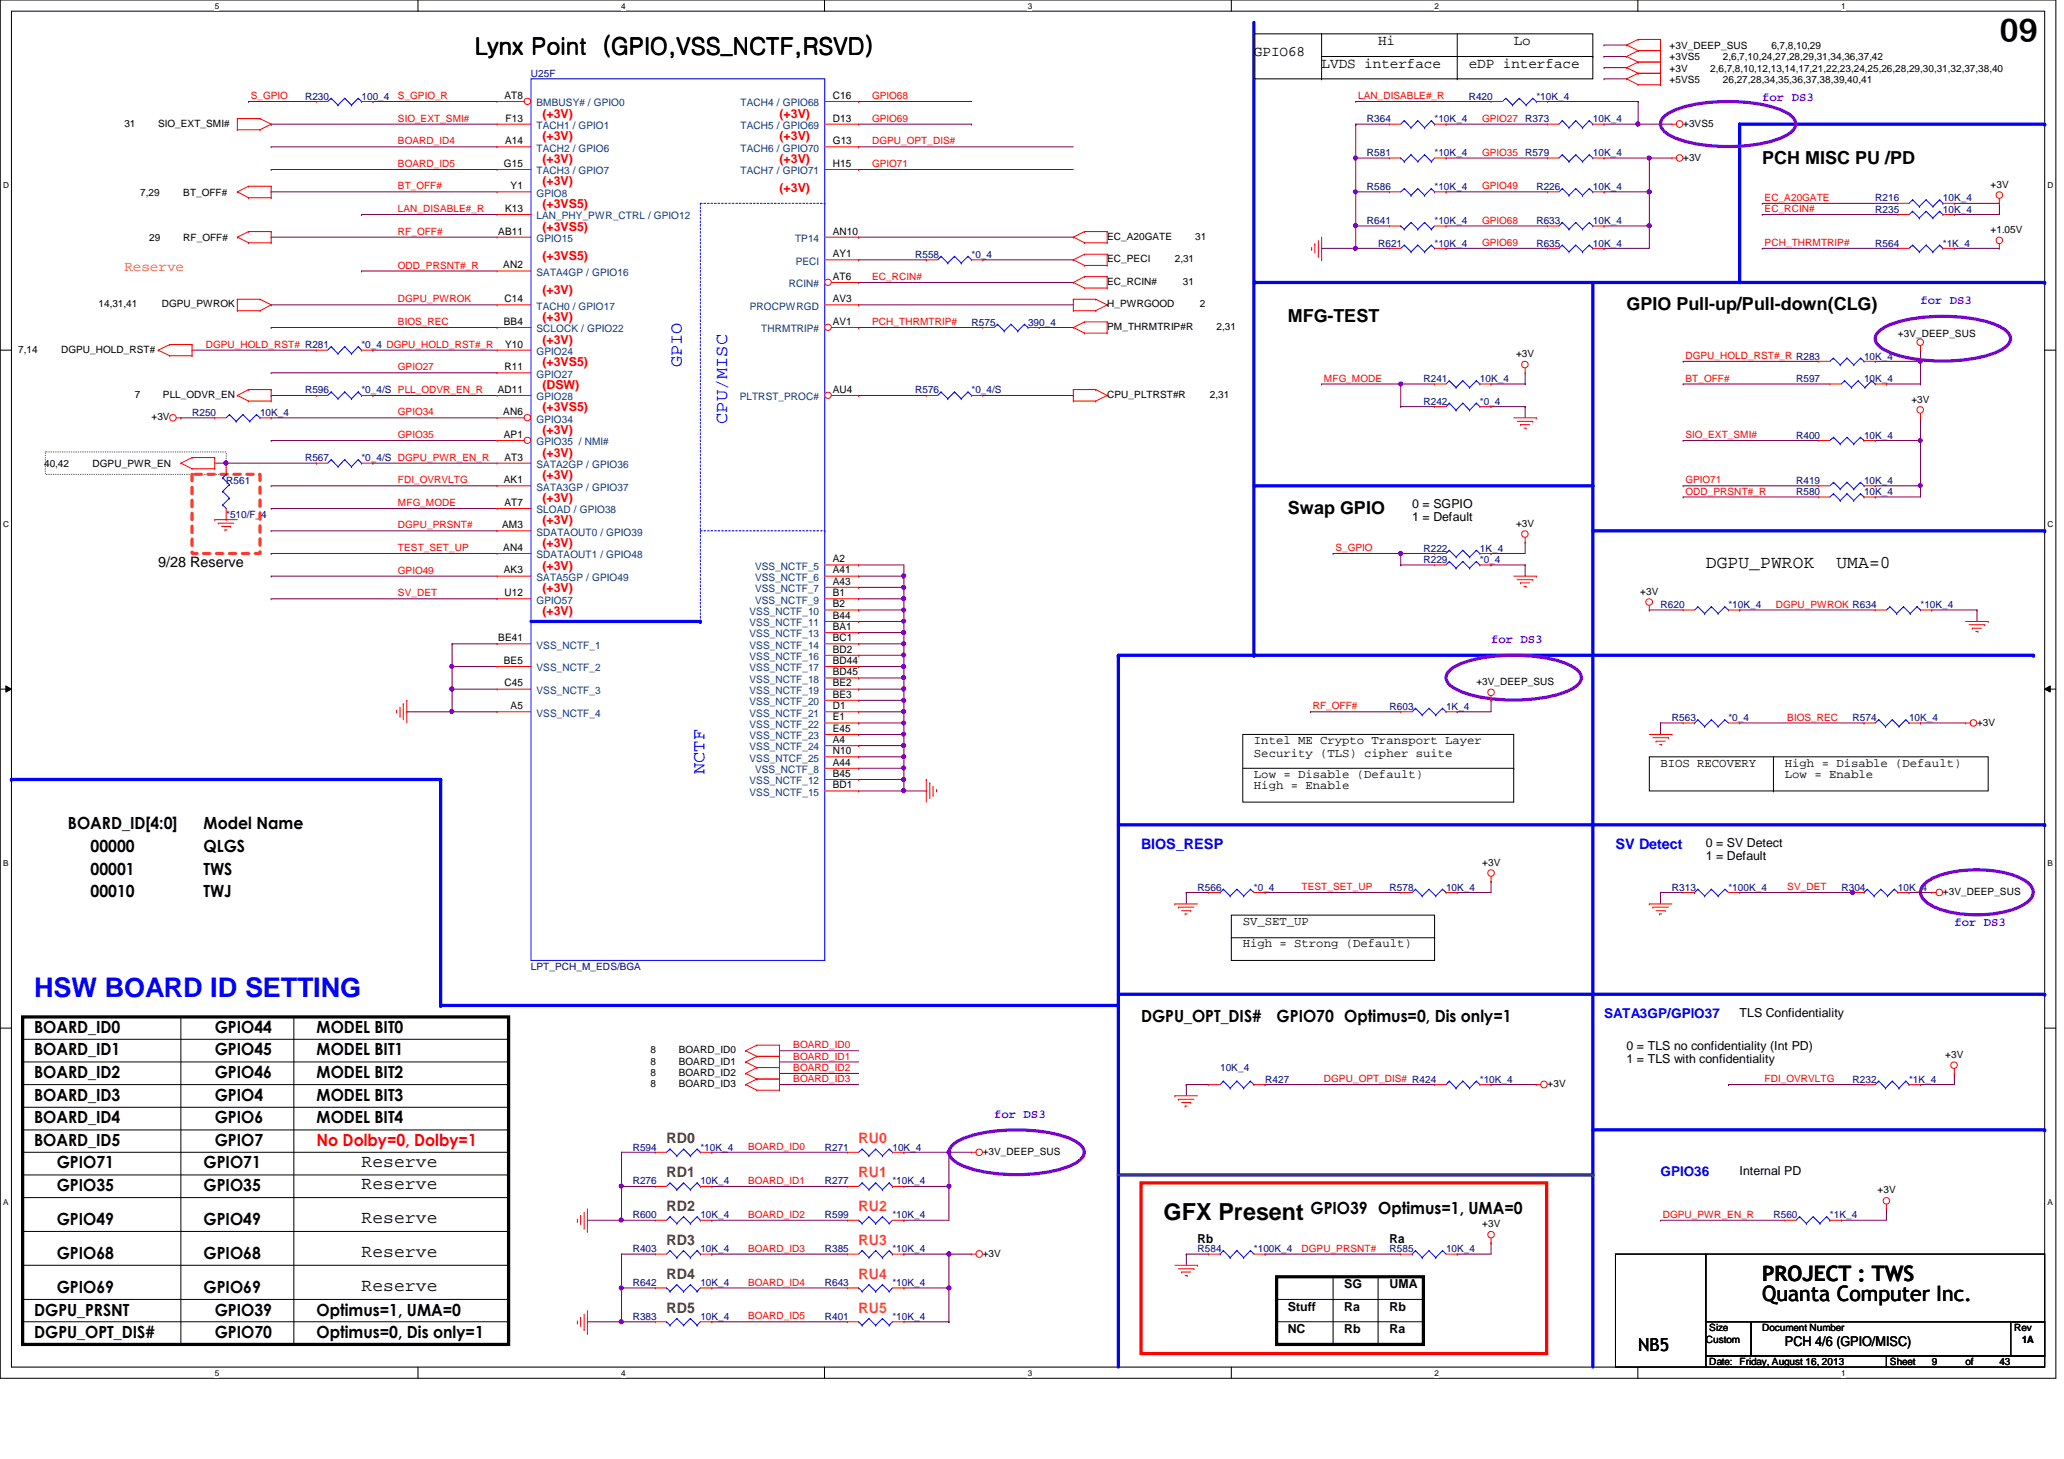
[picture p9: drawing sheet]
<svg xmlns="http://www.w3.org/2000/svg" width="297mm" height="210mm" viewBox="0 0 297 210" stroke-linecap="round" stroke-linejoin="round" font-family="sans-serif">
<defs><g id="words">
<text font-size="4.7" x="287.7" y="6.1">09</text>
<text font-size="3.9" fill="#00f" x="4.9" y="143.4">HSW BOARD ID SETTING</text>
<g font-size="3.4">
<text x="68.4" y="7.8">Lynx Point (GPIO,VSS_NCTF,RSVD)</text>
<text x="167.5" y="175.5">GFX Present</text>
</g>
<g font-size="3">
<text x="253.6" y="184.2">PROJECT : TWS</text>
<text x="253.6" y="187.2">Quanta Computer Inc.</text>
</g>
<g font-size="2.6">
<text x="253.6" y="23.5">PCH MISC PU /PD</text>
<text x="185.3" y="46.3">MFG-TEST</text>
<text x="234.1" y="44.7">GPIO Pull-up/Pull-down(CLG)</text>
<text x="185.3" y="73.9">Swap GPIO</text>
<text x="245.5" y="81.7">DGPU_PWROK</text>
<text x="264.3" y="81.7">UMA=0</text>
<text x="52" y="167.9">Reserve</text>
<text x="52" y="171.1">Reserve</text>
<text x="52" y="176">Reserve</text>
<text x="52" y="180.9">Reserve</text>
<text x="52" y="185.8">Reserve</text>
<text x="235.8" y="194.3">NB5</text>
</g>
<g font-size="2.6" fill="#00f">
<text x="98.1" y="52.8" transform="rotate(-90 98.1 52.8)">GPIO</text>
<text x="104.6" y="61" transform="rotate(-90 104.6 61)">CPU/MISC</text>
<text x="101.4" y="111.3" transform="rotate(-90 101.4 111.3)">NCTF</text>
</g>
<g font-size="2.4">
<text x="9.8" y="119.3">BOARD_ID[4:0]</text>
<text x="29.3" y="119.3">Model Name</text>
<text x="13" y="122.6">00000</text>
<text x="13" y="125.9">00001</text>
<text x="29.3" y="122.6">QLGS</text>
<text x="29.3" y="125.9">TWS</text>
<text x="13" y="129.1">00010</text>
<text x="29.3" y="129.1">TWJ</text>
<text x="4.9" y="148.6">BOARD_ID0</text>
<text x="30.9" y="148.6">GPIO44</text>
<text x="45.5" y="148.6">MODEL BIT0</text>
<text x="164.2" y="147">DGPU_OPT_DIS#</text>
<text x="183.7" y="147">GPIO70 Optimus=0, Dis only=1</text>
<text x="4.9" y="151.8">BOARD_ID1</text>
<text x="4.9" y="155.1">BOARD_ID2</text>
<text x="30.9" y="151.8">GPIO45</text>
<text x="30.9" y="155.1">GPIO46</text>
<text x="45.5" y="151.8">MODEL BIT1</text>
<text x="45.5" y="155.1">MODEL BIT2</text>
<text x="4.9" y="158.4">BOARD_ID3</text>
<text x="4.9" y="161.6">BOARD_ID4</text>
<text x="30.9" y="158.4">GPIO4</text>
<text x="30.9" y="161.6">GPIO6</text>
<text x="45.5" y="161.6">MODEL BIT4</text>
<text x="45.5" y="158.4">MODEL BIT3</text>
<text x="4.9" y="164.9">BOARD_ID5</text>
<text x="30.9" y="164.9">GPIO7</text>
<text x="8.2" y="168.1">GPIO71</text>
<text x="8.2" y="171.4">GPIO35</text>
<text x="29.3" y="168.1">GPIO71</text>
<text x="29.3" y="171.4">GPIO35</text>
<text x="8.2" y="176.2">GPIO49</text>
<text x="29.3" y="176.2">GPIO49</text>
<text x="188.6" y="174.6">GPIO39 Optimus=1, UMA=0</text>
<text x="8.2" y="181.1">GPIO68</text>
<text x="29.3" y="181.1">GPIO68</text>
<text x="4.9" y="189.3">DGPU_PRSNT</text>
<text x="8.2" y="186">GPIO69</text>
<text x="29.3" y="186">GPIO69</text>
<text x="30.9" y="189.3">GPIO39</text>
<text x="45.5" y="189.3">Optimus=1, UMA=0</text>
<text x="4.9" y="192.5">DGPU_OPT_DIS#</text>
<text x="30.9" y="192.5">GPIO70</text>
<text x="45.5" y="192.5">Optimus=0, Dis only=1</text>
</g>
<text font-size="2.4" fill="#f00" x="45.5" y="164.9">No Dolby=0, Dolby=1</text>
<g font-size="2.1">
<text x="180.5" y="8.1">GPIO68</text>
<text x="190.2" y="9.7">LVDS interface</text>
<text x="198.3" y="6.5">Hi</text>
<text x="211.4" y="9.7">eDP interface</text>
<text x="217.8" y="6.5">Lo</text>
<text x="22.8" y="81.5">9/28 Reserve</text>
</g>
<g font-size="2.1" fill="#ff8000">
<text x="17.9" y="39">Reserve</text>
<text x="123.6" y="164.5">RU0</text>
<text x="123.6" y="169.3">RU1</text>
<text x="123.6" y="174.2">RU2</text>
<text x="123.6" y="179.1">RU3</text>
<text x="123.6" y="183.9">RU4</text>
<text x="123.6" y="188.8">RU5</text>
</g>
<g font-size="2.1" fill="#00f">
<text x="164.2" y="122.2">BIOS_RESP</text>
<text x="232.5" y="122.2">SV Detect</text>
</g>
<g font-size="2.1" fill="#804000">
<text x="95.9" y="164.5">RD0</text>
<text x="95.9" y="169.3">RD1</text>
<text x="95.9" y="174.2">RD2</text>
<text x="95.9" y="179.1">RD3</text>
<text x="95.9" y="183.9">RD4</text>
<text x="95.9" y="188.8">RD5</text>
</g>
<g font-size="1.9" fill="#00f">
<text x="230.8" y="146.5">SATA3GP/GPIO37</text>
<text x="239" y="169.2">GPIO36</text>
</g>
<text font-size="1.9" x="256.9" y="193.6">PCH 4/6 (GPIO/MISC)</text>
<g font-size="1.8" fill="#f00">
<text x="78.1" y="16.9">(+3V)</text>
<text x="112.2" y="16.9">(+3V)</text>
<text x="78.1" y="20.2">(+3V)</text>
<text x="78.1" y="23.4">(+3V)</text>
<text x="112.2" y="20.2">(+3V)</text>
<text x="112.2" y="23.4">(+3V)</text>
<text x="78.1" y="26.7">(+3V)</text>
<text x="78.1" y="29.9">(+3VS5)</text>
<text x="112.2" y="27.6">(+3V)</text>
<text x="78.1" y="33.2">(+3VS5)</text>
<text x="78.1" y="37.4">(+3VS5)</text>
<text x="78.1" y="42.3">(+3V)</text>
<text x="78.1" y="46.2">(+3V)</text>
<text x="78.1" y="49.4">(+3V)</text>
<text x="78.1" y="52.7">(+3VS5)</text>
<text x="78.1" y="59.2">(+3VS5)</text>
<text x="78.1" y="55.9">(DSW)</text>
<text x="78.1" y="62.4">(+3V)</text>
<text x="78.1" y="65.7">(+3V)</text>
<text x="78.1" y="68.9">(+3V)</text>
<text x="78.1" y="72.2">(+3V)</text>
<text x="78.1" y="75.4">(+3V)</text>
<text x="78.1" y="78.7">(+3V)</text>
<text x="78.1" y="82">(+3V)</text>
<text x="78.1" y="85.2">(+3V)</text>
<text x="78.1" y="88.4">(+3V)</text>
</g>
<g font-size="1.8" fill="#8000ff">
<text x="253.6" y="14.5">for DS3</text>
<text x="276.4" y="43.8">for DS3</text>
<text x="214.6" y="92.5">for DS3</text>
<text x="281.3" y="133.2">for DS3</text>
<text x="143.1" y="160.8">for DS3</text>
</g>
<g font-size="1.8">
<text x="203.2" y="73.1">0 = SGPIO</text>
<text x="203.2" y="74.9">1 = Default</text>
<text x="180.5" y="107.1">Intel ME Crypto Transport Layer</text>
<text x="180.5" y="111.9">Low = Disable (Default)</text>
<text x="180.5" y="113.5">High = Enable</text>
<text x="180.5" y="108.8">Security (TLS) cipher suite</text>
<text x="239" y="110.3">BIOS RECOVERY</text>
<text x="256.9" y="110.3">High = Disable (Default)</text>
<text x="256.9" y="111.9">Low = Enable</text>
<text x="245.5" y="121.9">0 = SV Detect</text>
<text x="245.5" y="123.7">1 = Default</text>
<text x="178.9" y="133.1">SV_SET_UP</text>
<text x="178.9" y="136.3">High = Strong (Default)</text>
<text x="250.4" y="146.3">TLS Confidentiality</text>
<text x="234.1" y="151.1">0 = TLS no confidentiality (Int PD)</text>
<text x="234.1" y="153">1 = TLS with confidentiality</text>
<text x="250.4" y="169">Internal PD</text>
<text x="172.3" y="178.8">Rb</text>
<text x="200" y="178.8">Ra</text>
<text x="193.5" y="185.3">SG</text>
<text x="200" y="185.3">UMA</text>
<text x="185.3" y="188.6">Stuff</text>
<text x="185.3" y="191.8">NC</text>
<text x="193.5" y="188.6">Ra</text>
<text x="193.5" y="191.8">Rb</text>
<text x="200" y="188.6">Rb</text>
<text x="200" y="191.8">Ra</text>
</g>
<g font-size="1.5">
<text x="72.6" y="14.2">AT8</text>
<text x="72.8" y="17.5">F13</text>
<text x="119.8" y="14.2">C16</text>
<text x="119.8" y="17.5">D13</text>
<text x="72.7" y="20.7">A14</text>
<text x="119.8" y="20.7">G13</text>
<text x="72.5" y="24">G15</text>
<text x="73.5" y="27.2">Y1</text>
<text x="119.8" y="24">H15</text>
<text x="71.7" y="33.7">AB11</text>
<text x="72.7" y="30.5">K13</text>
<text x="119.8" y="33.7">AN10</text>
<text x="72.4" y="38.6">AN2</text>
<text x="119.8" y="40.3">AT6</text>
<text x="119.8" y="37">AY1</text>
<text x="72.5" y="46.7">BB4</text>
<text x="72.6" y="43.5">C14</text>
<text x="119.8" y="43.5">AV3</text>
<text x="119.8" y="46.7">AV1</text>
<text x="72.6" y="53.3">R11</text>
<text x="72.7" y="50">Y10</text>
<text x="71.6" y="56.5">AD11</text>
<text x="72.4" y="59.7">AN6</text>
<text x="119.8" y="56.5">AU4</text>
<text x="72.5" y="63">AP1</text>
<text x="72.5" y="69.5">AK1</text>
<text x="72.6" y="66.3">AT3</text>
<text x="72.3" y="76">AM3</text>
<text x="72.6" y="72.8">AT7</text>
<text x="72.4" y="79.2">AN4</text>
<text x="72.5" y="82.5">AK3</text>
<text x="119.8" y="80.9">A2</text>
<text x="119.8" y="82.5">A41</text>
<text x="72.6" y="85.8">U12</text>
<text x="119.8" y="84.1">A43</text>
<text x="119.8" y="85.8">B1</text>
<text x="119.8" y="87.4">B2</text>
<text x="119.8" y="89">B44</text>
<text x="71.7" y="92.2">BE41</text>
<text x="72.5" y="95.5">BE5</text>
<text x="119.8" y="93.9">BD2</text>
<text x="119.8" y="95.5">BD44</text>
<text x="119.8" y="90.6">BA1</text>
<text x="119.8" y="92.2">BC1</text>
<text x="72.6" y="98.8">C45</text>
<text x="119.8" y="97.2">BD45</text>
<text x="119.8" y="98.8">BE2</text>
<text x="119.8" y="100.4">BE3</text>
<text x="73.5" y="102">A5</text>
<text x="119.8" y="102">D1</text>
<text x="119.8" y="103.6">E1</text>
<text x="119.8" y="105.3">E45</text>
<text x="119.8" y="106.9">A4</text>
<text x="119.8" y="110.2">A44</text>
<text x="119.8" y="108.5">N10</text>
<text x="119.8" y="111.8">B45</text>
<text x="119.8" y="113.4">BD1</text>
</g>
<g font-size="1.5" fill="#004080">
<text x="77.2" y="15.3">BMBUSY# / GPIO0</text>
<text x="106.6" y="15.3">TACH4 / GPIO68</text>
<text x="77.2" y="21.8">TACH2 / GPIO6</text>
<text x="77.2" y="18.5">TACH1 / GPIO1</text>
<text x="106.6" y="21.8">TACH6 / GPIO70</text>
<text x="106.6" y="18.5">TACH5 / GPIO69</text>
<text x="77.2" y="25.1">TACH3 / GPIO7</text>
<text x="77.2" y="28.3">GPIO8</text>
<text x="106.6" y="25.1">TACH7 / GPIO71</text>
<text x="77.2" y="31.5">LAN_PHY_PWR_CTRL / GPIO12</text>
<text x="77.2" y="34.8">GPIO15</text>
<text x="114.4" y="34.8">TP14</text>
<text x="77.2" y="39.7">SATA4GP / GPIO16</text>
<text x="113.5" y="41.3">RCIN#</text>
<text x="114.5" y="38.1">PECI</text>
<text x="77.2" y="44.5">TACH0 / GPIO17</text>
<text x="77.2" y="47.8">SCLOCK / GPIO22</text>
<text x="107.9" y="44.5">PROCPWRGD</text>
<text x="109.6" y="47.8">THRMTRIP#</text>
<text x="77.2" y="51.1">GPIO24</text>
<text x="77.2" y="54.3">GPIO27</text>
<text x="77.2" y="57.6">GPIO28</text>
<text x="106.5" y="57.6">PLTRST_PROC#</text>
<text x="77.2" y="60.8">GPIO34</text>
<text x="77.2" y="64.1">GPIO35 / NMI#</text>
<text x="77.2" y="70.6">SATA3GP / GPIO37</text>
<text x="77.2" y="67.3">SATA2GP / GPIO36</text>
<text x="77.2" y="73.8">SLOAD / GPIO38</text>
<text x="77.2" y="77">SDATAOUT0 / GPIO39</text>
<text x="77.2" y="83.6">SATA5GP / GPIO49</text>
<text x="77.2" y="80.3">SDATAOUT1 / GPIO48</text>
<text x="108.7" y="82">VSS_NCTF_5</text>
<text x="108.7" y="83.6">VSS_NCTF_6</text>
<text x="77.2" y="86.8">GPIO57</text>
<text x="107.9" y="88.4">VSS_NCTF_10</text>
<text x="108.7" y="85.2">VSS_NCTF_7</text>
<text x="108.7" y="86.8">VSS_NCTF_9</text>
<text x="77.2" y="93.3">VSS_NCTF_1</text>
<text x="107.9" y="90.1">VSS_NCTF_11</text>
<text x="107.9" y="95">VSS_NCTF_16</text>
<text x="107.9" y="91.7">VSS_NCTF_13</text>
<text x="107.9" y="93.3">VSS_NCTF_14</text>
<text x="77.2" y="96.6">VSS_NCTF_2</text>
<text x="77.2" y="99.8">VSS_NCTF_3</text>
<text x="107.9" y="96.6">VSS_NCTF_17</text>
<text x="107.9" y="98.2">VSS_NCTF_18</text>
<text x="107.9" y="99.8">VSS_NCTF_19</text>
<text x="107.9" y="101.4">VSS_NCTF_20</text>
<text x="77.2" y="103.1">VSS_NCTF_4</text>
<text x="107.9" y="103.1">VSS_NCTF_21</text>
<text x="107.9" y="104.7">VSS_NCTF_22</text>
<text x="107.9" y="106.3">VSS_NCTF_23</text>
<text x="107.9" y="107.9">VSS_NCTF_24</text>
<text x="107.9" y="109.6">VSS_NTCF_25</text>
<text x="107.9" y="112.8">VSS_NCTF_12</text>
<text x="108.7" y="111.2">VSS_NCTF_8</text>
<text x="107.9" y="114.5">VSS_NCTF_15</text>
</g>
<g font-size="1.4" fill="#000080">
<text x="76.4" y="11.1">U25F</text>
<text x="43.9" y="14.4">R230</text>
<text x="52" y="14.4">100_4</text>
<text x="196.7" y="17.6">R364</text>
<text x="206.5" y="17.6">*10K_4</text>
<text x="211.4" y="14.4">R420</text>
<text x="219.5" y="17.6">R373</text>
<text x="221.1" y="14.4">*10K_4</text>
<text x="229.2" y="17.6">10K_4</text>
<text x="196.7" y="22.5">R581</text>
<text x="206.5" y="22.5">*10K_4</text>
<text x="219.5" y="22.5">R579</text>
<text x="229.2" y="22.5">10K_4</text>
<text x="196.7" y="27.3">R586</text>
<text x="206.5" y="27.3">*10K_4</text>
<text x="221.1" y="27.3">R226</text>
<text x="229.2" y="27.3">10K_4</text>
<text x="269.9" y="29">R216</text>
<text x="279.6" y="29">10K_4</text>
<text x="196.7" y="32.2">R641</text>
<text x="198.3" y="35.5">R621</text>
<text x="206.5" y="35.5">*10K_4</text>
<text x="206.5" y="32.2">*10K_4</text>
<text x="221.1" y="32.2">R633</text>
<text x="221.1" y="35.5">R635</text>
<text x="229.2" y="32.2">10K_4</text>
<text x="229.2" y="35.5">10K_4</text>
<text x="269.9" y="30.6">R235</text>
<text x="269.9" y="35.5">R564</text>
<text x="279.6" y="30.6">10K_4</text>
<text x="279.6" y="35.5">*1K_4</text>
<text x="131.7" y="37.1">R558</text>
<text x="139.8" y="37.1">*0_4</text>
<text x="139.8" y="46.9">R575</text>
<text x="148" y="46.9">390_4</text>
<text x="52" y="50.1">*0_4 DGPU_HOLD_RST#_R</text>
<text x="268.3" y="51.7">10K_4</text>
<text x="27.6" y="59.9">R250</text>
<text x="37.4" y="59.9">10K_4</text>
<text x="43.9" y="56.6">R596</text>
<text x="52" y="56.6">*0_4/S PLL_ODVR_EN_R</text>
<text x="131.7" y="56.6">R576</text>
<text x="139.8" y="56.6">*0_4/S</text>
<text x="204.8" y="55">R241</text>
<text x="204.8" y="58.3">R242</text>
<text x="213" y="55">10K_4</text>
<text x="213" y="58.3">*0_4</text>
<text x="258.5" y="55">R597</text>
<text x="268.3" y="55">10K_4</text>
<text x="258.5" y="63.1">R400</text>
<text x="268.3" y="63.1">10K_4</text>
<text x="32.6" y="69.6">R561</text>
<text x="43.9" y="66.4">R567</text>
<text x="52" y="66.4">*0_4/S DGPU_PWR_EN_R</text>
<text x="258.5" y="71.2">R580</text>
<text x="258.5" y="69.6">R419</text>
<text x="268.3" y="71.2">10K_4</text>
<text x="268.3" y="69.6">10K_4</text>
<text x="32.6" y="74.5">*510/F_4</text>
<text x="204.8" y="79.4">R222</text>
<text x="204.8" y="81">R229</text>
<text x="213" y="79.4">1K_4</text>
<text x="213" y="81">*0_4</text>
<text x="239" y="87.5">R620</text>
<text x="248.7" y="87.5">*10K_4</text>
<text x="276.4" y="87.5">*10K_4</text>
<text x="200" y="102.1">R603</text>
<text x="208.1" y="102.1">1K_4</text>
<text x="240.6" y="103.8">R563</text>
<text x="248.7" y="103.8">*0_4</text>
<text x="266.6" y="103.8">R574</text>
<text x="274.7" y="103.8">10K_4</text>
<text x="172.3" y="128.1">R566</text>
<text x="180.5" y="128.1">*0_4</text>
<text x="200" y="128.1">R578</text>
<text x="208.1" y="128.1">10K_4</text>
<text x="240.6" y="128.1">R313</text>
<text x="248.7" y="128.1">*100K_4</text>
<text x="265" y="128.1">R304</text>
<text x="273.1" y="128.1">10K_4</text>
<text x="76.4" y="139.5">LPT_PCH_M_EDS/BGA</text>
<text x="175.6" y="154.1">10K_4</text>
<text x="182.1" y="155.8">R427</text>
<text x="213" y="155.8">*10K_4</text>
<text x="266.6" y="155.8">R232</text>
<text x="274.7" y="155.8">*1K_4</text>
<text x="91.1" y="165.5">R594</text>
<text x="100.8" y="165.5">*10K_4</text>
<text x="118.7" y="165.5">R271</text>
<text x="128.4" y="165.5">10K_4</text>
<text x="91.1" y="170.4">R276</text>
<text x="100.8" y="170.4">10K_4</text>
<text x="118.7" y="170.4">R277</text>
<text x="128.4" y="170.4">*10K_4</text>
<text x="91.1" y="175.3">R600</text>
<text x="100.8" y="175.3">10K_4</text>
<text x="118.7" y="175.3">R599</text>
<text x="128.4" y="175.3">*10K_4</text>
<text x="255.2" y="175.3">R560</text>
<text x="263.4" y="175.3">*1K_4</text>
<text x="91.1" y="180.2">R403</text>
<text x="91.1" y="185">R642</text>
<text x="100.8" y="180.2">10K_4</text>
<text x="100.8" y="185">10K_4</text>
<text x="118.7" y="185">R643</text>
<text x="118.7" y="180.2">R385</text>
<text x="128.4" y="185">*10K_4</text>
<text x="128.4" y="180.2">*10K_4</text>
<text x="172.3" y="180.2">R584</text>
<text x="180.5" y="180.2">*100K_4</text>
<text x="200" y="180.2">R585</text>
<text x="208.1" y="180.2">10K_4</text>
<text x="91.1" y="189.9">R383</text>
<text x="100.8" y="189.9">10K_4</text>
<text x="118.7" y="189.9">R401</text>
<text x="128.4" y="189.9">*10K_4</text>
</g>
<g font-size="1.4">
<text x="240.3" y="10.3">+3V</text>
<text x="240.3" y="8.6">+3VS5</text>
<text x="240.3" y="11.9">+5VS5</text>
<text x="240.3" y="7">+3V_DEEP_SUS</text>
<text x="246.1" y="10.3">2,6,7,8,10,12,13,14,17,21,22,23,24,25,26,28,29,30,31,32,37,38,40</text>
<text x="247.9" y="8.6">2,6,7,10,24,27,28,29,31,34,36,37,42</text>
<text x="247.9" y="11.9">26,27,28,34,35,36,37,38,39,40,41</text>
<text x="254.9" y="7">6,7,8,10,29</text>
<text x="17.9" y="18.2">31</text>
<text x="22.8" y="18.2">SIO_EXT_SMI#</text>
<text x="242.2" y="23.1">+3V</text>
<text x="242.2" y="18.2">+3VS5</text>
<text x="20.2" y="28.2">7,29</text>
<text x="26.4" y="28.2">BT_OFF#</text>
<text x="286.5" y="27">+3V</text>
<text x="21.5" y="34.7">29</text>
<text x="26.4" y="34.7">RF_OFF#</text>
<text x="159.3" y="34.5">EC_A20GATE</text>
<text x="172" y="34.5">31</text>
<text x="286.5" y="33.5">+1.05V</text>
<text x="159.3" y="41">EC_RCIN#</text>
<text x="159.3" y="37.8">EC_PECI</text>
<text x="169.1" y="37.8">2,31</text>
<text x="170.2" y="41">31</text>
<text x="14.2" y="44.2">14,31,41</text>
<text x="23.3" y="44.2">DGPU_PWROK</text>
<text x="159.3" y="44.2">H_PWRGOOD</text>
<text x="159.3" y="47.5">PM_THRMTRIP#R</text>
<text x="172.7" y="44.2">2</text>
<text x="175.1" y="47.5">2,31</text>
<text x="2.6" y="50.8">7,14</text>
<text x="8.8" y="50.8">DGPU_HOLD_RST#</text>
<text x="218.2" y="51.4">+3V</text>
<text x="273.1" y="48.5">+3V_DEEP_SUS</text>
<text x="19.4" y="57.3">7</text>
<text x="23.4" y="57.3">PLL_ODVR_EN</text>
<text x="159.3" y="57.3">CPU_PLTRST#R</text>
<text x="174.1" y="57.3">2,31</text>
<text x="275.1" y="57.9">+3V</text>
<text x="21.8" y="60.5">+3V</text>
<text x="6.3" y="67.2">40,42</text>
<text x="13.3" y="67.2">DGPU_PWR_EN</text>
<text x="218.2" y="75.8">+3V</text>
<text x="236" y="85.6">+3V</text>
<text x="212.5" y="98.6">+3V_DEEP_SUS</text>
<text x="284.5" y="104.4">+3V</text>
<text x="213.3" y="124.5">+3V</text>
<text x="279.6" y="128.8">+3V_DEEP_SUS</text>
<text x="93.6" y="154.8">8</text>
<text x="93.6" y="153.2">8</text>
<text x="93.6" y="151.6">8</text>
<text x="97.7" y="154.8">BOARD_ID2</text>
<text x="97.7" y="153.2">BOARD_ID1</text>
<text x="97.7" y="151.6">BOARD_ID0</text>
<text x="279.9" y="152.2">+3V</text>
<text x="93.6" y="156.4">8</text>
<text x="97.7" y="156.4">BOARD_ID3</text>
<text x="222.7" y="156.4">+3V</text>
<text x="141.4" y="166.2">+3V_DEEP_SUS</text>
<text x="270.2" y="171.7">+3V</text>
<text x="213.3" y="176.6">+3V</text>
<text x="141.4" y="180.8">+3V</text>
<text x="246" y="191.5">Size</text>
<text x="253.6" y="191.5">Document Number</text>
<text x="289.9" y="191.5">Rev</text>
<text x="245.5" y="193.2">Custom</text>
<text x="246" y="196.4">Date: Friday, August 16, 2013</text>
<text x="272" y="196.4">Sheet</text>
<text x="278" y="196.4">9</text>
<text x="282.9" y="196.4">of</text>
<text x="287.7" y="196.4">43</text>
<text x="291" y="193.2">1A</text>
</g>
<g font-size="1.4" fill="#f00">
<text x="36.1" y="14.3">S_GPIO</text>
<text x="57.3" y="17.5">SIO_EXT_SMI#</text>
<text x="57.3" y="14.3">S_GPIO_R</text>
<text x="125.5" y="17.5">GPIO69</text>
<text x="125.5" y="14.3">GPIO68</text>
<text x="195.4" y="14.3">LAN_DISABLE#_R</text>
<text x="213.3" y="17.5">GPIO27</text>
<text x="57.3" y="20.8">BOARD_ID4</text>
<text x="125.5" y="20.8">DGPU_OPT_DIS#</text>
<text x="213.3" y="22.4">GPIO35</text>
<text x="57.3" y="27.3">BT_OFF#</text>
<text x="57.3" y="24">BOARD_ID5</text>
<text x="125.5" y="24">GPIO71</text>
<text x="213.3" y="27.3">GPIO49</text>
<text x="254" y="28.9">EC_A20GATE</text>
<text x="57.3" y="30.5">LAN_DISABLE#_R</text>
<text x="57.3" y="33.8">RF_OFF#</text>
<text x="213.3" y="32.2">GPIO68</text>
<text x="213.3" y="35.4">GPIO69</text>
<text x="254" y="30.5">EC_RCIN#</text>
<text x="254" y="35.4">PCH_THRMTRIP#</text>
<text x="57.3" y="38.7">ODD_PRSNT#_R</text>
<text x="125.5" y="40.3">EC_RCIN#</text>
<text x="57.3" y="43.5">DGPU_PWROK</text>
<text x="57.3" y="46.8">BIOS_REC</text>
<text x="125.5" y="46.8">PCH_THRMTRIP#</text>
<text x="29.6" y="50">DGPU_HOLD_RST# R281</text>
<text x="57.3" y="53.3">GPIO27</text>
<text x="242.6" y="51.6">DGPU_HOLD_RST#_R R283</text>
<text x="57.3" y="59.8">GPIO34</text>
<text x="190.5" y="54.9">MFG_MODE</text>
<text x="242.6" y="54.9">BT_OFF#</text>
<text x="57.3" y="63">GPIO35</text>
<text x="242.6" y="63">SIO_EXT_SMI#</text>
<text x="57.3" y="69.6">FDI_OVRVLTG</text>
<text x="242.6" y="69.6">GPIO71</text>
<text x="242.6" y="71.2">ODD_PRSNT#_R</text>
<text x="57.3" y="72.8">MFG_MODE</text>
<text x="57.3" y="76">DGPU_PRSNT#</text>
<text x="57.3" y="79.3">TEST_SET_UP</text>
<text x="57.3" y="82.5">GPIO49</text>
<text x="192.2" y="79.3">S_GPIO</text>
<text x="57.3" y="85.8">SV_DET</text>
<text x="255.6" y="87.4">DGPU_PWROK R634</text>
<text x="188.9" y="102.1">RF_OFF#</text>
<text x="257.2" y="103.7">BIOS_REC</text>
<text x="187.3" y="128.1">TEST_SET_UP</text>
<text x="257.2" y="128.1">SV_DET</text>
<text x="114.2" y="154.1">BOARD_ID2</text>
<text x="114.2" y="152.4">BOARD_ID1</text>
<text x="114.2" y="150.8">BOARD_ID0</text>
<text x="114.2" y="155.7">BOARD_ID3</text>
<text x="190.5" y="155.7">DGPU_OPT_DIS# R424</text>
<text x="254" y="155.7">FDI_OVRVLTG</text>
<text x="107.7" y="165.4">BOARD_ID0</text>
<text x="107.7" y="170.3">BOARD_ID1</text>
<text x="107.7" y="175.2">BOARD_ID2</text>
<text x="239.3" y="175.2">DGPU_PWR_EN_R</text>
<text x="107.7" y="185">BOARD_ID4</text>
<text x="107.7" y="180.1">BOARD_ID3</text>
<text x="187.3" y="180.1">DGPU_PRSNT#</text>
<text x="107.7" y="189.8">BOARD_ID5</text>
</g>
<g font-size="1.2">
<text x="30.9" y="1.2">5</text>
<text x="89.4" y="1.2">4</text>
<text x="147.9" y="1.2">3</text>
<text x="206.5" y="1.2">2</text>
<text x="265" y="1.2">1</text>
<text x=".5" y="27.1">D</text>
<text x="294.7" y="27.1">D</text>
<text x=".5" y="75.8">C</text>
<text x="294.7" y="75.8">C</text>
<text x=".5" y="124.6">B</text>
<text x="294.7" y="124.6">B</text>
<text x=".5" y="173.4">A</text>
<text x="294.7" y="173.4">A</text>
<text x="30.9" y="197.9">5</text>
<text x="89.4" y="197.9">4</text>
<text x="147.9" y="197.9">3</text>
<text x="206.5" y="197.9">2</text>
<text x="265" y="197.9">1</text>
</g>
</g></defs>
<path d="M0 0h295.9v198.3h-295.9zM1.6 1.6h292.7v195.1h-292.7z" fill="none" stroke="#000" stroke-width=".14"/>
<g fill="#fff">
<path d="M30.9 .2h.6v1.3h-.6z"/>
<path d="M30.9 196.8h.6v1.4h-.6z"/>
</g>
<path d="M60.2 0v1.6M60.2 196.7v1.6" fill="none" stroke="#000" stroke-width=".14"/>
<g fill="#fff">
<path d="M89.4 .2h.6v1.3h-.6z"/>
<path d="M89.4 196.8h.6v1.4h-.6z"/>
</g>
<path d="M118.7 0v1.6M118.7 196.7v1.6" fill="none" stroke="#000" stroke-width=".14"/>
<g fill="#fff">
<path d="M147.9 .2h.6v1.3h-.6z"/>
<path d="M147.9 196.8h.6v1.4h-.6z"/>
</g>
<path d="M177.2 0v1.6M177.2 196.7v1.6" fill="none" stroke="#000" stroke-width=".14"/>
<g fill="#fff">
<path d="M206.5 .2h.5v1.3h-.5z"/>
<path d="M206.5 196.8h.5v1.4h-.5z"/>
</g>
<path d="M235.7 0v1.6M235.7 196.7v1.6" fill="none" stroke="#000" stroke-width=".14"/>
<g fill="#fff">
<path d="M265 .2h.6v1.3h-.6z"/>
<path d="M265 196.8h.6v1.4h-.6z"/>
<path d="M.5 26h.8v1.3h-.8z"/>
<path d="M294.7 26h.8v1.3h-.8z"/>
<path d="M.5 74.8h.8v1.3h-.8z"/>
<path d="M294.7 74.8h.8v1.3h-.8z"/>
</g>
<path d="M0 50.4h1.6M294.3 50.4h1.6" fill="none" stroke="#000" stroke-width=".14"/>
<g fill="#fff">
<path d="M.5 123.5h.7v1.3h-.7z"/>
<path d="M294.7 123.5h.7v1.3h-.7z"/>
</g>
<path d="M0 99.1h1.6M.8 98.7l.8 .4-.8 .5zM294.3 99.1l.8-.4v.9zM294.3 99.1h1.6" fill="none" stroke="#000" stroke-width=".14"/>
<path d="M.8 98.7l.8 .4-.8 .5zM294.3 99.1l.8-.4v.9z" fill="#000"/>
<g fill="#fff">
<path d="M.5 172.3h.7v1.3h-.7z"/>
<path d="M294.7 172.3h.7v1.3h-.7z"/>
</g>
<g fill="none" stroke="#000" stroke-width=".14">
<path d="M178.9 105.7h38.9v9.7h-38.9zM178.9 110.5h38.9M217.8 110.5h.1M237.4 108.9h48.7v4.9h-48.7zM255.2 113.8h.1M255.2 108.9v4.9M177.2 131.7h29.3v6.5h-29.3zM177.2 134.9h29.3M206.5 134.9h.1M0 147.9h1.6M294.3 147.9h1.6M183.7 186.9h21.1"/>
<path d="M183.7 190.2h21.1M191.9 193.4h.1M191.9 183.7v9.7M198.3 193.4h.1M198.3 183.7v9.7M204.8 186.9h.1M204.8 190.2h.1"/>
</g>
<path d="M6.5 65h26.1v3.2h-26.1z" fill="none" stroke="#000" stroke-width=".14" stroke-dasharray="0 .3"/>
<path d="M183.7 183.7h21.1v9.7h-21.1z" fill="none" stroke="#000" stroke-width=".47"/>
<path d="M160.9 94.3v102.4" fill="none" stroke="#00f" stroke-width=".47"/>
<circle cx="160.9" cy="94.3" r=".23" fill="#00f"/>
<path d="M229.2 40.6v156.1" fill="none" stroke="#00f" stroke-width=".47"/>
<circle cx="229.2" cy="40.6" r=".23" fill="#00f"/>
<path d="M229.2 162.6h65.1" fill="none" stroke="#00f" stroke-width=".47"/>
<circle cx="294.3" cy="162.6" r=".23" fill="#00f"/>
<path d="M160.9 143h133.4" fill="none" stroke="#00f" stroke-width=".47"/>
<circle cx="294.3" cy="143" r=".23" fill="#00f"/>
<path d="M160.9 118.7h133.4" fill="none" stroke="#00f" stroke-width=".47"/>
<circle cx="294.3" cy="118.7" r=".23" fill="#00f"/>
<path d="M160.9 94.3h131.7" fill="none" stroke="#00f" stroke-width=".47"/>
<circle cx="292.6" cy="94.3" r=".23" fill="#00f"/>
<path d="M180.5 3.2v91.1" fill="none" stroke="#00f" stroke-width=".47"/>
<circle cx="180.5" cy="94.3" r=".23" fill="#00f"/>
<path d="M180.5 40.6h113.8" fill="none" stroke="#00f" stroke-width=".47"/>
<circle cx="294.3" cy="40.6" r=".23" fill="#00f"/>
<path d="M73.2 144.7h87.7" fill="none" stroke="#00f" stroke-width=".47"/>
<circle cx="160.9" cy="144.7" r=".23" fill="#00f"/>
<path d="M164.2 170.2h58.4v24.5h-58.4z" fill="none" stroke="#f00" stroke-width=".47"/>
<path d="M270.3 47.8a9.5 9.5 0 0 1 5.2-2 25.6 25.6 0 0 1 11.5 .8 3.9 3.9 0 0 1 2.2 1.6 1.47 1.47 0 0 1-.8 1.9 14.8 14.8 0 0 1-7.4 1.8 21 21 0 0 1-9.6-1.4 2.3 2.3 0 0 1-1.5-1.8l.1-.5zM208.5 96.6a9.5 9.5 0 0 1 5.2-2 25.6 25.6 0 0 1 11.5 .8 3.9 3.9 0 0 1 2.3 1.6 1.47 1.47 0 0 1-.8 1.8 14.8 14.8 0 0 1-7.4 1.9 21 21 0 0 1-9.6-1.5 2.3 2.3 0 0 1-1.6-1.7l.1-.5zM276.8 127.3a8.4 8.4 0 0 1 5.1-2 16.6 16.6 0 0 1 9.1 1.2 2.43 2.43 0 0 1 1.6 1.9 2.46 2.46 0 0 1-1.6 1.9 16.6 16.6 0 0 1-13.1 0 2.46 2.46 0 0 1-1.5-1.9l.1-.6zM137 164.8a9.5 9.5 0 0 1 5.2-1.9 25.6 25.6 0 0 1 11.4 .8 3.9 3.9 0 0 1 2.3 1.6 1.47 1.47 0 0 1-.8 1.8 14.8 14.8 0 0 1-7.4 1.9 21 21 0 0 1-9.6-1.5 2.3 2.3 0 0 1-1.5-1.7l.1-.5z" fill="none" stroke="#8000ff" stroke-width=".47"/>
<path d="M180.5 69.9h48.7" fill="none" stroke="#00f" stroke-width=".47"/>
<circle cx="229.2" cy="69.9" r=".23" fill="#00f"/>
<path d="M250.4 17.9v22.7" fill="none" stroke="#00f" stroke-width=".47"/>
<circle cx="250.4" cy="17.9" r=".23" fill="#00f"/>
<path d="M250.4 17.9h43.9" fill="none" stroke="#00f" stroke-width=".47"/>
<circle cx="294.3" cy="17.9" r=".23" fill="#00f"/>
<path d="M3.3 146.3h69.9v47.1h-69.9z" fill="none" stroke="#000" stroke-width=".47"/>
<path d="M3.3 149.5h69.9M3.3 152.8h69.9M3.3 156h69.9M3.3 159.3h69.9M26 146.3v47.1M42.3 146.3v47.1M3.3 162.6h69.9M3.3 165.8h69.9M3.3 190.2h69.9" fill="none" stroke="#000" stroke-width=".14"/>
<path d="M63.4 144.7h9.8" fill="none" stroke="#00f" stroke-width=".47"/>
<circle cx="63.4" cy="144.7" r=".23" fill="#00f"/>
<path d="M63.4 112.1v32.6" fill="none" stroke="#00f" stroke-width=".47"/>
<circle cx="63.4" cy="112.1" r=".23" fill="#00f"/>
<path d="M1.6 112.1h61.8" fill="none" stroke="#00f" stroke-width=".47"/>
<circle cx="1.6" cy="112.1" r=".23" fill="#00f"/>
<path d="M239.4 16.9a9.5 9.5 0 0 1 5.2-2 25.6 25.6 0 0 1 11.5 .8 3.9 3.9 0 0 1 2.2 1.6 1.5 1.5 0 0 1-.8 1.9 13.5 13.5 0 0 1-6 1.7 24 24 0 0 1-10.2-.9 4 4 0 0 1-2.2-1.7l-.1-.5 .1-.5z" fill="none" stroke="#8000ff" stroke-width=".47"/>
<path d="M27.6 68.2h9.8v11.4h-9.8z" fill="none" stroke="#ff8000" stroke-width=".47" stroke-dasharray=".9 .9"/>
<path d="M3.3 169h69.9M3.3 172.3h69.9M3.3 177.2h69.9M3.3 186.9h69.9M3.3 182h69.9" fill="none" stroke="#000" stroke-width=".14"/>
<path d="M160.9 169h68.3" fill="none" stroke="#0000a0" stroke-width=".47"/>
<circle cx="229.2" cy="169" r=".23" fill="#0000a0"/>
<path d="M229.2 76.4h65.1" fill="none" stroke="#00f" stroke-width=".47"/>
<circle cx="294.3" cy="76.4" r=".23" fill="#00f"/>
<path d="M180.5 4.9h48.7v6.4h-48.7zM190.2 11.3h.1M190.2 8.1h39M190.2 4.9v6.4M209.7 11.3h.1M209.7 4.9v6.4M229.2 8.1h.1" fill="none" stroke="#000" stroke-width=".14"/>
<g fill="none" stroke="#800040" stroke-width=".14">
<path d="M39 17.9h.1M39 17.9h32.5M123.6 17.9h16.2M139.8 17.9h.1M39 21.1h.1M39 21.1h32.5M52 30.9h.1M52 30.9h19.5M123.6 34.1h.1M123.6 21.1h.1M123.6 24.4h.1M123.6 21.1h30.9"/>
<path d="M123.6 34.1h30.9M123.6 24.4h30.9M39 43.9h.1M39 47.1h.1M39 53.6h.1M39 43.9h32.5M39 47.1h32.5M39 53.6h32.5M53.7 56.9h.1M53.7 56.9h17.8M123.6 40.6h.1M123.6 43.9h.1"/>
<path d="M123.6 47.1h.1M123.6 43.9h30.9M123.6 47.1h17.8M123.6 40.6h30.9M190.2 55.2h.1M190.2 55.2h16.3M201.6 55.2h.1M201.6 55.2v3.3M214.6 58.5h.1M214.6 58.5h4.9M219.5 55.2h.1M219.5 58.5h.1"/>
<path d="M219.5 53.6v1.6M219.5 58.5v1.6M39 60.1h.1M39 69.9h.1M39 73.2h.1M39 76.4h.1M39 79.6h.1M39 60.1h32.5M39 69.9h32.5M39 73.2h32.5M39 76.4h32.5M39 79.6h32.5"/>
<path d="M39 86.1h.1M39 86.1h32.5M276.4 104h.1M276.4 104h6.5M248.7 156h.1M248.7 156h19.6M276.4 156h.1M281.3 154.4h.1M281.3 154.4v1.6h-4.9M239 175.6h.1M239 175.6h17.9M265 175.6h.1"/>
<path d="M265 175.6h6.5"/>
</g>
<circle cx="201.6" cy="55.2" r=".3" fill="#f0f"/>
<circle cx="201.6" cy="55.2" r=".3" fill="none" stroke="#f0f" stroke-width=".14"/>
<g fill="none" stroke="#800040" stroke-width=".14">
<path d="M39 34.1h.1M39 34.1h32.5M39 56.9h.1M39 56.9h6.5M149.6 47.1h.1M149.6 47.1h4.9M201.6 58.5h.1M201.6 58.5h4.9M214.6 55.2h.1M214.6 55.2h4.9M201.6 79.6h.1M201.6 79.6h4.9"/>
<path d="M214.6 79.6h.1M219.5 78h.1M219.5 78v1.6h-4.9M188.6 102.4h.1M188.6 102.4h13M209.7 102.4h.1M214.6 100.8h.1M214.6 100.8v1.6h-4.9M182.1 128.4h.1M182.1 128.4h19.5M209.7 128.4h.1M209.7 128.4h4.9"/>
</g>
<circle cx="201.6" cy="79.6" r=".3" fill="#f0f"/>
<circle cx="201.6" cy="79.6" r=".3" fill="none" stroke="#f0f" stroke-width=".14"/>
<g fill="none" stroke="#800040" stroke-width=".14">
<path d="M52 39h.1M52 39h19.5M30.9 66.6h1.7M32.6 66.6h.1M53.7 66.6h.1M53.7 66.6h17.8M191.9 79.6h.1M191.9 79.6h9.7M201.6 79.6h.1M201.6 79.6v1.7M276.4 69.9h.1M276.4 63.4v6.5"/>
<path d="M201.6 81.3h.1M201.6 81.3h4.9M214.6 81.3h.1M214.6 81.3h4.9M219.5 81.3h.1M219.5 81.3v1.6M239 104h.1M239 104v1.7M239 104h3.2M170.7 128.4h.1M170.7 128.4v1.6M170.7 128.4h3.2"/>
<path d="M214.6 126.8h.1M214.6 126.8v1.6M239 128.4h.1M239 128.4h3.2M239 128.4v1.6M214.6 178.8h.1M214.6 178.8v1.6h-4.9M271.5 173.9h.1M271.5 173.9v1.7M170.7 180.4h.1M170.7 180.4h3.2M170.7 180.4v1.6"/>
<path d="M182.1 180.4h.1M182.1 180.4h19.5M209.7 180.4h.1"/>
</g>
<circle cx="276.3" cy="63.4" r=".3" fill="#f0f"/>
<circle cx="276.3" cy="63.4" r=".3" fill="none" stroke="#f0f" stroke-width=".14"/>
<circle cx="276.3" cy="69.8" r=".3" fill="#f0f"/>
<circle cx="276.3" cy="69.8" r=".3" fill="none" stroke="#f0f" stroke-width=".14"/>
<g fill="none" stroke="#800040" stroke-width=".14">
<path d="M242.2 63.4h.1M242.2 69.9h.1M242.2 71.5h.1M242.2 69.9h19.5M242.2 63.4h19.5M242.2 71.5h19.5M269.9 69.9h.1M269.9 63.4h.1M269.9 71.5h.1M269.9 69.9h6.5M269.9 63.4h6.5M276.4 69.9h.1"/>
<path d="M276.4 69.9v1.6h-6.5M250.4 87.8h.1M250.4 87.8h19.5M278 87.8h.1M278 87.8h6.5M89.4 185.3h.1M89.4 185.3h4.9"/>
</g>
<circle cx="89.4" cy="185.3" r=".3" fill="#f0f"/>
<circle cx="89.4" cy="185.3" r=".3" fill="none" stroke="#f0f" stroke-width=".14"/>
<path d="M89.4 190.2h.1M89.4 190.2h4.9" fill="none" stroke="#800040" stroke-width=".14"/>
<circle cx="89.4" cy="190.2" r=".3" fill="#f0f"/>
<circle cx="89.4" cy="190.2" r=".3" fill="none" stroke="#f0f" stroke-width=".14"/>
<path d="M89.4 185.3h.1M89.4 185.3v4.9M102.4 190.2h.1M102.4 185.3h.1M102.4 190.2h19.6M102.4 185.3h19.6M130.1 185.3h.1M130.1 185.3h6.5" fill="none" stroke="#800040" stroke-width=".14"/>
<circle cx="136.6" cy="185.3" r=".3" fill="#f0f"/>
<circle cx="136.6" cy="185.3" r=".3" fill="none" stroke="#f0f" stroke-width=".14"/>
<path d="M130.1 180.4h.1M130.1 180.4h6.5" fill="none" stroke="#800040" stroke-width=".14"/>
<circle cx="136.6" cy="180.4" r=".31" fill="#f0f"/>
<circle cx="136.6" cy="180.4" r=".31" fill="none" stroke="#f0f" stroke-width=".14"/>
<path d="M130.1 170.7h.1M130.1 165.8h.1M130.1 170.7h6.5M130.1 165.8h6.5" fill="none" stroke="#800040" stroke-width=".14"/>
<circle cx="136.6" cy="165.8" r=".3" fill="#f0f"/>
<circle cx="136.6" cy="165.8" r=".3" fill="none" stroke="#f0f" stroke-width=".14"/>
<path d="M89.4 170.7h.1M89.4 170.7v4.9M89.4 180.4h.1M89.4 180.4h4.9M136.6 180.4h.1M136.6 180.4h3.2M136.6 180.4v4.9" fill="none" stroke="#800040" stroke-width=".14"/>
<circle cx="89.4" cy="175.5" r=".3" fill="#f0f"/>
<circle cx="89.4" cy="175.5" r=".3" fill="none" stroke="#f0f" stroke-width=".14"/>
<circle cx="89.4" cy="170.6" r=".3" fill="#f0f"/>
<circle cx="89.4" cy="170.6" r=".3" fill="none" stroke="#f0f" stroke-width=".14"/>
<g fill="none" stroke="#800040" stroke-width=".14">
<path d="M112.2 154.4h.1M112.2 154.4h11.4M84.5 175.6h.1M84.5 175.6h9.8M89.4 170.7h.1M89.4 175.6h.1M89.4 170.7h4.9M102.4 165.8h.1M102.4 170.7h.1M102.4 165.8h19.6M102.4 170.7h19.6M130.1 175.6h.1"/>
<path d="M136.6 165.8h.1M136.6 170.7h.1M136.6 165.8v9.8h-6.5M89.4 180.4h.1M89.4 180.4v4.9"/>
</g>
<circle cx="136.6" cy="170.6" r=".3" fill="#f0f"/>
<circle cx="136.6" cy="170.6" r=".3" fill="none" stroke="#f0f" stroke-width=".14"/>
<g fill="none" stroke="#800040" stroke-width=".14">
<path d="M35.8 14.6h.1M35.8 14.6h9.7M53.7 14.6h.1M53.7 14.6h17.8M123.6 14.6h.1M123.6 14.6h16.2M39 27.6h.1M39 24.4h.1M39 27.6h32.5M39 24.4h32.5M123.6 37.4h9.7M133.3 37.4h.1"/>
<path d="M141.4 37.4h13.1M154.5 37.4h.1M53.7 50.4h.1M53.7 50.4h17.8M242.2 52h.1M242.2 55.2h.1M242.2 52h19.5M242.2 55.2h21.2M269.9 52h.1M269.9 52h6.5v3.2M271.5 55.2h.1M271.5 55.2h4.9"/>
<path d="M276.4 55.2h.1M26 60.1h.1M26 60.1h4.9M39 63.4h.1M39 63.4h32.5M39 82.9h.1M39 82.9h32.5M65.1 92.6h.1M65.1 95.9h.1M65.1 92.6h6.4M65.1 92.6v3.3M65.1 102.4h.1"/>
<path d="M65.1 102.4h6.4M112.2 152.8h.1M112.2 151.2h.1M112.2 156h.1M112.2 152.8h11.4M112.2 151.2h11.4M112.2 156h11.4M89.4 165.8h.1M89.4 165.8v4.9M89.4 165.8h4.9M102.4 175.6h.1M102.4 175.6h19.6"/>
<path d="M136.6 165.8h.1M136.6 165.8h3.2M84.5 190.2h.1M84.5 190.2h4.9M102.4 180.4h.1M102.4 180.4h19.6M130.1 190.2h6.5M136.6 190.2h.1M136.6 185.3v4.9"/>
</g>
<circle cx="65" cy="95.9" r=".3" fill="#f0f"/>
<circle cx="65" cy="95.9" r=".3" fill="none" stroke="#f0f" stroke-width=".14"/>
<path d="M65.1 99.1h.1M65.1 99.1h6.4M65.1 99.1v3.3" fill="none" stroke="#800040" stroke-width=".14"/>
<circle cx="65" cy="102.4" r=".3" fill="#f0f"/>
<circle cx="65" cy="102.4" r=".3" fill="none" stroke="#f0f" stroke-width=".14"/>
<circle cx="65" cy="99.1" r=".31" fill="#f0f"/>
<circle cx="65" cy="99.1" r=".31" fill="none" stroke="#f0f" stroke-width=".14"/>
<g fill="none" stroke="#800040" stroke-width=".14">
<path d="M123.6 81.3h.1M123.6 82.9h.1M123.6 84.5h.1M123.6 87.8h.1M123.6 99.1h.1M123.6 86.1h.1M123.6 94.3h.1M123.6 92.6h.1M123.6 81.3h6.5M123.6 82.9h6.5M123.6 84.5h6.5M123.6 87.8h6.5"/>
<path d="M123.6 99.1h6.5M123.6 86.1h6.5M123.6 94.3h6.5M123.6 92.6h6.5M58.5 102.4h.1M58.5 102.4h6.6M123.6 102.4h.1M123.6 105.7h.1M130.1 100.8h.1M130.1 104h.1M130.1 107.3h.1M130.1 100.8v1.6h-6.5"/>
<path d="M130.1 104v1.7h-6.5M130.1 107.3v1.6"/>
</g>
<circle cx="130" cy="92.6" r=".3" fill="#f0f"/>
<circle cx="130" cy="92.6" r=".3" fill="none" stroke="#f0f" stroke-width=".14"/>
<path d="M123.6 95.9h.1M123.6 89.4h.1M123.6 91h.1M123.6 97.5h.1M123.6 95.9h6.5M123.6 89.4h6.5M123.6 91h6.5M123.6 97.5h6.5M130.1 99.1h.1M130.1 99.1v1.7h-6.5M123.6 100.8h.1" fill="none" stroke="#800040" stroke-width=".14"/>
<circle cx="130" cy="100.7" r=".3" fill="#f0f"/>
<circle cx="130" cy="100.7" r=".3" fill="none" stroke="#f0f" stroke-width=".14"/>
<circle cx="130" cy="99.1" r=".31" fill="#f0f"/>
<circle cx="130" cy="99.1" r=".31" fill="none" stroke="#f0f" stroke-width=".14"/>
<path d="M123.6 104h.1M123.6 104h6.5" fill="none" stroke="#800040" stroke-width=".14"/>
<circle cx="130" cy="104" r=".3" fill="#f0f"/>
<circle cx="130" cy="104" r=".3" fill="none" stroke="#f0f" stroke-width=".14"/>
<path d="M130.1 102.4h.1M130.1 102.4v1.6" fill="none" stroke="#800040" stroke-width=".14"/>
<circle cx="130" cy="102.4" r=".3" fill="#f0f"/>
<circle cx="130" cy="102.4" r=".3" fill="none" stroke="#f0f" stroke-width=".14"/>
<path d="M123.6 107.3h.1M130.1 105.7h.1M130.1 105.7v1.6h-6.5" fill="none" stroke="#800040" stroke-width=".14"/>
<circle cx="130" cy="107.2" r=".31" fill="#f0f"/>
<circle cx="130" cy="107.2" r=".31" fill="none" stroke="#f0f" stroke-width=".14"/>
<circle cx="130" cy="105.6" r=".3" fill="#f0f"/>
<circle cx="130" cy="105.6" r=".3" fill="none" stroke="#f0f" stroke-width=".14"/>
<path d="M130.1 82.9h.1M130.1 99.1h.1M130.1 91h.1M130.1 94.3h.1M130.1 81.3v1.6M130.1 89.4v1.6M130.1 92.6v1.7M130.1 97.5v1.6M123.6 108.9h.1M123.6 108.9h6.5" fill="none" stroke="#800040" stroke-width=".14"/>
<circle cx="130" cy="94.2" r=".3" fill="#f0f"/>
<circle cx="130" cy="94.2" r=".3" fill="none" stroke="#f0f" stroke-width=".14"/>
<path d="M130.1 84.5h.1M130.1 82.9v1.6" fill="none" stroke="#800040" stroke-width=".14"/>
<circle cx="130" cy="82.9" r=".31" fill="#f0f"/>
<circle cx="130" cy="82.9" r=".31" fill="none" stroke="#f0f" stroke-width=".14"/>
<circle cx="130" cy="84.5" r=".3" fill="#f0f"/>
<circle cx="130" cy="84.5" r=".3" fill="none" stroke="#f0f" stroke-width=".14"/>
<path d="M130.1 86.1h.1M130.1 95.9h.1M130.1 92.6h.1M130.1 84.5v1.6M130.1 91v1.6M130.1 94.3v1.6" fill="none" stroke="#800040" stroke-width=".14"/>
<circle cx="130" cy="91" r=".31" fill="#f0f"/>
<circle cx="130" cy="91" r=".31" fill="none" stroke="#f0f" stroke-width=".14"/>
<path d="M130.1 89.4h.1M130.1 87.8v1.6" fill="none" stroke="#800040" stroke-width=".14"/>
<circle cx="130" cy="87.8" r=".3" fill="#f0f"/>
<circle cx="130" cy="87.8" r=".3" fill="none" stroke="#f0f" stroke-width=".14"/>
<circle cx="130" cy="89.4" r=".3" fill="#f0f"/>
<circle cx="130" cy="89.4" r=".3" fill="none" stroke="#f0f" stroke-width=".14"/>
<path d="M130.1 87.8h.1M130.1 86.1v1.7" fill="none" stroke="#800040" stroke-width=".14"/>
<circle cx="130" cy="86.1" r=".3" fill="#f0f"/>
<circle cx="130" cy="86.1" r=".3" fill="none" stroke="#f0f" stroke-width=".14"/>
<path d="M130.1 97.5h.1M130.1 95.9v1.6" fill="none" stroke="#800040" stroke-width=".14"/>
<circle cx="130" cy="95.9" r=".3" fill="#f0f"/>
<circle cx="130" cy="95.9" r=".3" fill="none" stroke="#f0f" stroke-width=".14"/>
<circle cx="130" cy="97.5" r=".3" fill="#f0f"/>
<circle cx="130" cy="97.5" r=".3" fill="none" stroke="#f0f" stroke-width=".14"/>
<path d="M276.4 50.4h.1M276.4 50.4v1.6M123.6 113.8h6.5M130.1 113.8h.1" fill="none" stroke="#800040" stroke-width=".14"/>
<circle cx="276.3" cy="52" r=".3" fill="#f0f"/>
<circle cx="276.3" cy="52" r=".3" fill="none" stroke="#f0f" stroke-width=".14"/>
<g fill="none" stroke="#800040" stroke-width=".14">
<path d="M253.6 30.9h.1M253.6 29.3h.1M253.6 35.7h.1M253.6 30.9h19.5M253.6 29.3h19.5M253.6 35.7h19.5M281.3 30.9h.1M281.3 29.3h.1M281.3 35.7h.1M281.3 29.3h6.4M281.3 35.7h6.4M287.7 29.3h.1"/>
<path d="M287.7 29.3v1.6h-6.4M123.6 56.9h.1M123.6 56.9h9.7M141.4 56.9h13.1M154.5 56.9h.1M276.4 63.4h.1M276.4 60.1v3.3M284.5 87.8h.1M284.5 87.8v1.6M250.4 104h17.9M268.3 104h.1M250.4 128.4h16.2"/>
<path d="M266.6 128.4h.1M274.7 128.4h.1M274.7 128.4h3.3"/>
</g>
<circle cx="266.6" cy="128.4" r=".3" fill="#f0f"/>
<circle cx="266.6" cy="128.4" r=".3" fill="none" stroke="#f0f" stroke-width=".14"/>
<path d="M123.6 110.5h.1M123.6 112.1h.1M123.6 110.5h6.5M130.1 110.5h.1M130.1 108.9v3.2h-6.5" fill="none" stroke="#800040" stroke-width=".14"/>
<circle cx="130" cy="108.9" r=".3" fill="#f0f"/>
<circle cx="130" cy="108.9" r=".3" fill="none" stroke="#f0f" stroke-width=".14"/>
<circle cx="130" cy="110.5" r=".3" fill="#f0f"/>
<circle cx="130" cy="110.5" r=".3" fill="none" stroke="#f0f" stroke-width=".14"/>
<path d="M130.1 113.8h.1M130.1 112.1v1.7" fill="none" stroke="#800040" stroke-width=".14"/>
<circle cx="130" cy="112.1" r=".3" fill="#f0f"/>
<circle cx="130" cy="112.1" r=".3" fill="none" stroke="#f0f" stroke-width=".14"/>
<circle cx="130" cy="113.7" r=".3" fill="#f0f"/>
<circle cx="130" cy="113.7" r=".3" fill="none" stroke="#f0f" stroke-width=".14"/>
<g fill="none" stroke="#800040" stroke-width=".14">
<path d="M230.8 6.5h.1M230.8 8.1h.1M230.8 9.7h.1M230.8 11.3h.1M230.8 6.5h3.3M230.8 8.1h3.3M230.8 9.7h3.3M230.8 11.3h3.3M195.1 22.7h.1M195.1 27.6h.1M195.1 22.7h4.9M195.1 27.6h4.9"/>
<path d="M195.1 22.7v4.9M208.1 27.6h.1M208.1 22.7h.1M208.1 22.7h14.6M208.1 27.6h14.6M65.1 95.9h.1M65.1 99.1h.1M65.1 95.9h6.4M65.1 95.9v3.2M130.1 113.8h3.2M133.3 113.8h.1"/>
</g>
<circle cx="195.1" cy="27.6" r=".3" fill="#f0f"/>
<circle cx="195.1" cy="27.6" r=".3" fill="none" stroke="#f0f" stroke-width=".14"/>
<circle cx="195.1" cy="22.7" r=".3" fill="#f0f"/>
<circle cx="195.1" cy="22.7" r=".3" fill="none" stroke="#f0f" stroke-width=".14"/>
<path d="M195.1 17.9h.1M195.1 17.9h4.9M195.1 17.9v4.8M208.1 17.9h.1M208.1 17.9h14.6M230.8 17.9h.1M230.8 17.9h5M230.8 22.7h.1M230.8 22.7h6.6M237.4 22.7h.1M237.4 22.7v4.9" fill="none" stroke="#800040" stroke-width=".14"/>
<circle cx="237.3" cy="27.6" r=".31" fill="#f0f"/>
<circle cx="237.3" cy="27.6" r=".31" fill="none" stroke="#f0f" stroke-width=".14"/>
<circle cx="237.3" cy="22.7" r=".31" fill="#f0f"/>
<circle cx="237.3" cy="22.7" r=".31" fill="none" stroke="#f0f" stroke-width=".14"/>
<path d="M190.2 35.7h.1M190.2 35.7h4.9M208.1 32.5h.1M208.1 32.5h14.6M230.8 27.6h.1M230.8 27.6h6.6" fill="none" stroke="#800040" stroke-width=".14"/>
<circle cx="195.1" cy="35.7" r=".3" fill="#f0f"/>
<circle cx="195.1" cy="35.7" r=".3" fill="none" stroke="#f0f" stroke-width=".14"/>
<path d="M230.8 32.5h.1M230.8 32.5h6.6" fill="none" stroke="#800040" stroke-width=".14"/>
<circle cx="237.3" cy="32.5" r=".31" fill="#f0f"/>
<circle cx="237.3" cy="32.5" r=".31" fill="none" stroke="#f0f" stroke-width=".14"/>
<path d="M195.1 35.7h.1M195.1 27.6h.1M195.1 32.5h.1M195.1 35.7h4.9M195.1 27.6v4.9M195.1 32.5h4.9M230.8 35.7h.1M237.4 27.6h.1M237.4 32.5h.1M237.4 27.6v8.1h-6.6" fill="none" stroke="#800040" stroke-width=".14"/>
<circle cx="195.1" cy="32.5" r=".3" fill="#f0f"/>
<circle cx="195.1" cy="32.5" r=".3" fill="none" stroke="#f0f" stroke-width=".14"/>
<g fill="none" stroke="#800040" stroke-width=".14">
<path d="M195.1 14.6h.1M195.1 14.6h19.5M222.7 14.6h.1M222.7 14.6h13.1M235.8 14.6h.1M235.8 17.9h.1M235.8 14.6v3.3M235.8 17.9h4.8M195.1 32.5h.1M195.1 32.5v3.2M208.1 35.7h.1M208.1 35.7h14.6"/>
<path d="M237.4 22.7h.1M237.4 22.7h3.2"/>
</g>
<circle cx="235.7" cy="17.8" r=".31" fill="#f0f"/>
<circle cx="235.7" cy="17.8" r=".31" fill="none" stroke="#f0f" stroke-width=".14"/>
<path d="M32.6 66.6h12.9M45.5 66.6h.1" fill="none" stroke="#800040" stroke-width=".14"/>
<circle cx="32.5" cy="66.6" r=".31" fill="#f0f"/>
<circle cx="32.5" cy="66.6" r=".31" fill="none" stroke="#f0f" stroke-width=".14"/>
<g fill="none" stroke="#800040" stroke-width=".14">
<path d="M27.6 50.4h.1M27.6 50.4h17.9M237.4 87.8h.1M237.4 87.8h4.8M266.6 128.4h1.7M268.3 128.4h.1M170.7 156h.1M170.7 156h3.2M170.7 156v1.6M182.1 156h.1M182.1 156h24.4M214.6 156h.1"/>
<path d="M214.6 156h6.5"/>
</g>
<g fill="none" stroke="#f00" stroke-width=".14">
<path d="M34.2 18.7h.1M34.2 17.1h.1M34.2 17.1h3.2M34.2 18.7h3.2M34.2 17.1v1.6M37.4 17.1h.1M37.4 18.7h.1M37.4 17.1l1.6 .8M39 17.9h.1M39 17.9l-1.6 .8M234.1 9.7h.1M234.1 8.1h.1"/>
<path d="M234.1 11.3h.1M234.1 6.5h.1M234.1 9.7l1.7 .8M234.1 8.1l1.7 .8M234.1 11.3l1.7 .9M234.1 6.5l1.7 .8M235.8 8.9h.1M235.8 10.5h.1M235.8 7.3h.1M235.8 12.2h.1M235.8 5.7h.1M235.8 8.9h3.2"/>
<path d="M235.8 8.9l-1.7 .8M235.8 10.5h3.2M235.8 7.3h3.2M235.8 7.3l-1.7 .8M235.8 10.5l-1.7 .8M235.8 12.2h3.2M235.8 5.7h3.2M235.8 5.7l-1.7 .8M239 10.5h.1M239 8.9h.1M239 7.3h.1M239 12.2h.1"/>
<path d="M239 5.7h.1M239 5.7v6.5M240.6 17.9h.1M240.6 17.9h.7M34.2 34.1h.1M34.2 27.6h.1M34.2 34.1l1.6 .8M34.2 27.6l1.6 .8M35.8 33.3h.1M35.8 34.9h.1M35.8 26.8h.1M35.8 28.4h.1"/>
<path d="M35.8 33.3h3.2M35.8 34.9h3.2M35.8 33.3l-1.6 .8M35.8 26.8l-1.6 .8M35.8 26.8h3.2M35.8 28.4h3.2M39 33.3h.1M39 34.9h.1M39 26.8h.1M39 28.4h.1M39 26.8v1.6M39 33.3v1.6"/>
<path d="M154.5 34.1h.1M154.5 37.4h.1M154.5 34.1l1.6 .8M154.5 37.4l1.6 .8M156.1 33.3h.1M156.1 34.9h.1M156.1 39.8h.1M156.1 36.6h.1M156.1 38.2h.1M156.1 33.3l-1.6 .8M156.1 33.3h3.2M156.1 34.9h3.2"/>
<path d="M156.1 39.8l-1.6 .8M156.1 39.8h3.2M156.1 36.6l-1.6 .8M156.1 36.6h3.2M156.1 38.2h3.2M159.3 33.3h.1M159.3 34.9h.1M159.3 39.8h.1M159.3 36.6h.1M159.3 38.2h.1M159.3 33.3v1.6M159.3 36.6v1.6"/>
<path d="M159.3 39.8v1.6M188.8 35.9h.1M188.8 35.6v.3M189.2 35.1h.1M189.2 35.1v1.3M189.7 36.9h.1M189.7 34.6v2.3M190.2 37.4h.1M190.2 34.1v3.3M240.6 22.7h.1M240.6 22.7h.7M287.7 29.3h.1"/>
<path d="M287.7 35.7h.1M287.7 28.6v.7M287.7 35.1v.6M22.8 50.4h.1M22.8 50.4l1.6 .8M24.4 49.6h.1M24.4 51.2h.1M24.4 49.6h3.2M24.4 49.6l-1.6 .8M24.4 51.2h3.2M27.6 51.2h.1M27.6 49.6h.1"/>
<path d="M27.6 49.6v1.6M34.2 44.7h.1M34.2 43.1h.1M34.2 56.9h.1M34.2 43.1v1.6M34.2 43.1h3.2M34.2 44.7h3.2M34.2 56.9l1.6 .8M35.8 56h.1M35.8 57.7h.1M35.8 56h3.2M35.8 56l-1.6 .9"/>
<path d="M35.8 57.7h3.2M37.4 43.1h.1M37.4 44.7h.1M37.4 43.1l1.6 .8M39 43.9h.1M39 57.7h.1M39 56h.1M39 43.9l-1.6 .8M39 56v1.7M154.5 40.6h.1M154.5 44.7h.1M154.5 43.1h.1"/>
<path d="M154.5 47.1h.1M154.5 57.7h.1M154.5 56h.1M154.5 40.6l1.6 .8M154.5 43.1h3.2M154.5 44.7h3.2M154.5 43.1v1.6M154.5 56v1.7M154.5 47.1l1.6 .8M154.5 56h3.2M154.5 57.7h3.2M156.1 41.4h.1"/>
<path d="M156.1 46.3h.1M156.1 47.9h.1M156.1 41.4h3.2M156.1 46.3l-1.6 .8M156.1 46.3h3.2M156.1 47.9h3.2M157.7 43.1h.1M157.7 44.7h.1M157.7 56h.1M157.7 57.7h.1M157.7 43.1l1.6 .8M157.7 56l1.6 .9"/>
<path d="M159.3 41.4h.1M159.3 43.9h.1M159.3 46.3h.1M159.3 47.9h.1M159.3 56.9h.1M159.3 46.3v1.6M159.3 43.9l-1.6 .8M159.3 56.9l-1.6 .8M219.5 53.6h.1M219.5 53v.6M276.4 50.4h.1M276.4 49.7v.7"/>
<path d="M276.4 59.5v.6M25.4 60.1h.6M26 66.6h.1M26 60.1h.1M26 66.6l1.6 .8M27.6 65.8h.1M27.6 67.4h.1M27.6 65.8l-1.6 .8M27.6 65.8h3.3M27.6 67.4h3.3M30.9 65.8h.1M30.9 67.4h.1"/>
<path d="M30.9 74.8h.1M30.9 65.8v1.6M30.9 74.8h3.3M31.4 75.3h.1M31.4 75.3h2.3M31.9 75.7h1.3M32.4 76.2h.1M32.4 76.2h.3M33.2 75.7h.1M217.8 60.1h3.3M218.4 60.6h2.2M218.8 61.1h.1"/>
<path d="M218.8 61.1h1.3M219.3 61.6h.3M219.5 78h.1M219.5 77.3v.7M219.6 61.6h.1M220.6 60.6h.1M221.1 60.1h.1M276.4 60.1h.1M217.8 82.9h3.3M218.4 83.4h2.2M218.8 83.9h.1M218.8 83.9h1.3"/>
<path d="M219.3 84.4h.3M219.6 84.4h.1M220.6 83.4h.1M221.1 82.9h.1M237.4 87.8h.1M237.4 87.1v.7M282.9 89.4h3.2M283.4 89.9h2.2M283.8 90.4h.1M283.8 90.4h1.4M284.3 90.8h.3M284.6 90.8h.1"/>
<path d="M285.6 89.9h.1M286.1 89.4h.1M57.1 102.2h.1M57.1 102.2v.4M57.6 103h.1M57.6 101.7v1.3M58 101.3h.1M58 101.3v2.2M58.5 100.8h.1M58.5 100.8v3.2M133.3 112.1h.1M133.3 112.1v3.3"/>
<path d="M133.8 112.6h.1M133.8 112.6v2.3M134.3 114.4h.1M134.3 113.1v1.3M134.8 113.6h.1M134.8 113.6v.3M214.6 100.8h.1M214.6 100.1v.7M237.4 105.7h3.2M237.9 106.1h2.2M238.3 106.6h.1M238.3 106.6h1.3"/>
<path d="M238.8 107.1h.3M239.1 107.1h.1M240.1 106.1h.1M240.6 105.7h.1M282.9 104h.1M282.9 104h.6M169.1 130h.1M169.1 130h3.2M169.6 130.5h.1M169.6 130.5h2.2M170 131h1.4M170.6 131.5h.1"/>
<path d="M170.6 131.5h.3M171.4 131h.1M214.6 126.8h.1M214.6 126.1v.7M237.4 130h.1M237.4 130h3.2M237.9 130.5h.1M237.9 130.5h2.2M238.3 131h1.3M238.8 131.5h.1M238.8 131.5h.3M239.6 131h.1"/>
<path d="M278 128.4h.1M278 128.4h.6M107.3 154.4h.1M107.3 152.8h.1M107.3 151.2h.1M107.3 156h.1M107.3 154.4l1.6 .8M107.3 152.8l1.6 .8M107.3 151.2l1.6 .8M107.3 156l1.6 .8M108.9 153.6h.1M108.9 155.2h.1"/>
<path d="M108.9 152h.1M108.9 150.4h.1M108.9 156.8h.1M108.9 153.6h3.3M108.9 153.6l-1.6 .8M108.9 155.2h3.3M108.9 152h3.3M108.9 152l-1.6 .8M108.9 150.4h3.3M108.9 150.4l-1.6 .8M108.9 155.2l-1.6 .8M108.9 156.8h3.3"/>
<path d="M112.2 155.2h.1M112.2 153.6h.1M112.2 152h.1M112.2 150.4h.1M112.2 156.8h.1M112.2 150.4v6.4M169.1 157.6h.1M169.1 157.6h3.2M169.6 158.2h.1M169.6 158.2h2.2M170 158.6h1.4M170.6 159.1h.1"/>
<path d="M170.6 159.1h.3M171.4 158.6h.1M221.1 156h.1M221.1 156h.6M281.3 154.4h.1M281.3 153.8v.6M83.1 175.7h.1M83.1 175.4v.3M83.6 174.9h.1M83.6 174.9v1.3M84.1 176.7h.1M84.1 174.4v2.3"/>
<path d="M84.5 177.2h.1M84.5 173.9v3.3M139.8 165.8h.1M139.8 165.8h.7M214.6 178.8h.1M214.6 178.1v.7M271.5 173.9h.1M271.5 173.3v.6M83.1 190.3h.1M83.1 190v.3M83.6 189.5h.1M83.6 189.5v1.3"/>
<path d="M84.1 191.3h.1M84.1 189.1v2.2M84.5 191.8h.1M84.5 188.6v3.2M139.8 180.4h.1M139.8 180.4h.7M169.1 182h3.2M169.6 182.5h2.2M170 183h.1M170 183h1.4M170.6 183.5h.3M170.9 183.5h.1"/>
<path d="M171.8 182.5h.1M172.3 182h.1"/>
<circle cx="241.7" cy="17.8" r=".48"/>
<circle cx="241.7" cy="22.7" r=".47"/>
<circle cx="287.7" cy="28.1" r=".47"/>
<circle cx="287.7" cy="34.6" r=".47"/>
<circle cx="219.4" cy="52.4" r=".47"/>
<circle cx="276.3" cy="59" r=".47"/>
<circle cx="276.3" cy="49.2" r=".47"/>
<circle cx="24.9" cy="60.1" r=".47"/>
<circle cx="219.4" cy="76.8" r=".47"/>
<circle cx="214.6" cy="99.6" r=".47"/>
<circle cx="237.3" cy="86.6" r=".48"/>
<circle cx="284" cy="104" r=".47"/>
<circle cx="214.6" cy="125.6" r=".47"/>
<circle cx="279.1" cy="128.4" r=".47"/>
<circle cx="222.2" cy="156" r=".48"/>
<circle cx="281.2" cy="153.2" r=".47"/>
<circle cx="140.9" cy="165.8" r=".47"/>
<circle cx="214.6" cy="177.6" r=".47"/>
<circle cx="271.5" cy="172.8" r=".47"/>
<circle cx="140.9" cy="180.4" r=".48"/>
</g>
<path d="M232.5 180.4h13v16.3h-13zM245.5 180.4h48.8v9.8h-48.8zM245.5 190.2h6.5v4.9h-6.5zM245.5 195.1h26v1.6h-26zM252 190.2h42.3v4.9h-42.3zM271.5 195.1h22.8v1.6h-22.8zM289.4 190.2h4.9v4.9h-4.9z" fill="none" stroke="#000" stroke-width=".14"/>
<path d="M76.4 89.4h24.4" fill="none" stroke="#00f" stroke-width=".47"/>
<circle cx="100.8" cy="89.4" r=".23" fill="#00f"/>
<path d="M76.4 11.3h42.3v126.9h-42.3z" fill="none" stroke="#00f" stroke-width=".14"/>
<path d="M100.8 29.3v60.1M100.8 29.3h17.9M118.7 29.3h.1M100.8 76.4h17.9M118.7 76.4h.1M100.8 89.4h.1" fill="none" stroke="#00f" stroke-width=".14" stroke-dasharray=".3 .3"/>
<g fill="none" stroke="#f00" stroke-width=".14">
<path d="M71.5 30.9h.1M71.5 21.1h.1M71.5 24.4h.1M71.5 30.9h4.9M71.5 21.1h4.9M71.5 24.4h4.9M71.5 53.6h.1M71.5 56.9h.1M71.5 50.4h.1M71.5 43.9h.1M71.5 47.1h.1M71.5 53.6h4.9"/>
<path d="M71.5 56.9h4.9M71.5 50.4h4.9M71.5 43.9h4.9M71.5 47.1h4.9M118.7 43.9h4.9M123.6 43.9h.1M71.5 69.9h.1M71.5 73.2h.1M71.5 76.4h.1M71.5 79.6h.1M71.5 69.9h4.9M71.5 73.2h4.9"/>
<path d="M71.5 76.4h4.9M71.5 79.6h4.9M71.5 86.1h.1M71.5 92.6h.1M71.5 95.9h.1M71.5 99.1h.1M71.5 82.9h.1M71.5 86.1h4.9M71.5 92.6h4.9M71.5 95.9h4.9M71.5 99.1h4.9M71.5 82.9h4.9"/>
<path d="M118.7 86.1h4.9M118.7 81.3h4.9M118.7 82.9h4.9M118.7 84.5h4.9M118.7 87.8h4.9M118.7 89.4h4.9M123.6 81.3h.1M123.6 82.9h.1M123.6 84.5h.1M123.6 86.1h.1M123.6 87.8h.1M123.6 89.4h.1"/>
<path d="M71.5 102.4h.1M71.5 102.4h4.9M118.7 110.5h4.9M123.6 110.5h.1"/>
</g>
<circle cx="119.2" cy="40.6" r=".46" fill="#fff"/>
<g fill="none" stroke="#f00" stroke-width=".14">
<path d="M118.7 37.4h4.9M123.6 37.4h.1M119.7 40.6h3.9M123.6 40.6h.1"/>
<circle cx="119.2" cy="40.6" r=".46"/>
</g>
<circle cx="119.2" cy="47.1" r=".46" fill="#fff"/>
<g fill="none" stroke="#f00" stroke-width=".14">
<path d="M71.5 27.6h.1M71.5 27.6h4.9M119.7 47.1h3.9M123.6 47.1h.1"/>
<circle cx="119.2" cy="47.1" r=".46"/>
</g>
<circle cx="75.9" cy="14.6" r=".46" fill="#fff"/>
<g fill="none" stroke="#f00" stroke-width=".14">
<path d="M71.5 14.6h.1M71.5 17.9h.1M71.5 14.6h3.9M71.5 17.9h4.9M71.5 34.1h.1M71.5 34.1h4.9M71.5 66.6h.1M71.5 66.6h4.9"/>
<circle cx="75.9" cy="14.6" r=".46"/>
</g>
<circle cx="75.9" cy="60.1" r=".46" fill="#fff"/>
<g fill="none" stroke="#f00" stroke-width=".14">
<path d="M71.5 60.1h.1M71.5 60.1h3.9"/>
<circle cx="75.9" cy="60.1" r=".46"/>
</g>
<circle cx="75.9" cy="63.3" r=".46" fill="#fff"/>
<g fill="none" stroke="#f00" stroke-width=".14">
<path d="M118.7 14.6h4.9M118.7 17.9h4.9M123.6 14.6h.1M123.6 17.9h.1M71.5 39h.1M71.5 39h4.9M118.7 34.1h4.9M118.7 21.1h4.9M118.7 24.4h4.9M123.6 34.1h.1M123.6 21.1h.1M123.6 24.4h.1"/>
<path d="M71.5 63.4h.1M71.5 63.4h3.9M118.7 94.3h4.9M118.7 95.9h4.9M118.7 97.5h4.9M118.7 99.1h4.9M123.6 94.3h.1M123.6 95.9h.1M123.6 97.5h.1M123.6 99.1h.1M118.7 100.8h4.9M118.7 102.4h4.9"/>
<path d="M123.6 100.8h.1M123.6 102.4h.1"/>
<circle cx="75.9" cy="63.3" r=".46"/>
</g>
<circle cx="119.2" cy="56.9" r=".46" fill="#fff"/>
<g fill="none" stroke="#f00" stroke-width=".14">
<path d="M45.5 14.6h.1M45.5 14.6h1.7M52 14.6h1.7M53.7 14.6h.1M200 17.9h.1M200 17.9h1.6M206.5 17.9h1.6M208.1 17.9h.1M214.6 14.6h.1M214.6 14.6h1.6M221.1 14.6h1.6M222.7 14.6h.1"/>
<path d="M222.7 17.9h.1M222.7 17.9h1.7M229.2 17.9h1.6M230.8 17.9h.1M133.3 37.4h.1M133.3 37.4h1.7M139.8 37.4h1.6M141.4 37.4h.1M200 35.7h.1M200 32.5h.1M200 27.6h.1M200 22.7h.1"/>
<path d="M200 35.7h1.6M200 27.6h1.6M200 32.5h1.6M200 22.7h1.6M206.5 35.7h1.6M206.5 27.6h1.6M206.5 32.5h1.6M206.5 22.7h1.6M208.1 35.7h.1M208.1 32.5h.1M208.1 27.6h.1M208.1 22.7h.1"/>
<path d="M222.7 27.6h.1M222.7 32.5h.1M222.7 35.7h.1M222.7 22.7h.1M222.7 35.7h1.7M222.7 27.6h1.7M222.7 32.5h1.7M222.7 22.7h1.7M229.2 35.7h1.6M229.2 27.6h1.6M229.2 32.5h1.6M229.2 22.7h1.6"/>
<path d="M230.8 27.6h.1M230.8 32.5h.1M230.8 35.7h.1M230.8 22.7h.1M273.1 30.9h.1M273.1 29.3h.1M273.1 35.7h.1M273.1 30.9h1.6M273.1 35.7h1.6M273.1 29.3h1.6M279.6 30.9h1.7M279.6 35.7h1.7"/>
<path d="M279.6 29.3h1.7M281.3 30.9h.1M281.3 29.3h.1M281.3 35.7h.1M45.5 50.4h.1M45.5 56.9h.1M45.5 56.9h1.7M45.5 50.4h1.7M52 56.9h1.7M52 50.4h1.7M53.7 50.4h.1M53.7 56.9h.1"/>
<path d="M119.7 56.9h3.9M123.6 56.9h.1M133.3 56.9h.1M133.3 56.9h1.7M139.8 56.9h1.6M141.4 56.9h.1M141.4 47.1h.1M141.4 47.1h1.7M148 47.1h1.6M149.6 47.1h.1M206.5 55.2h.1M206.5 58.5h.1"/>
<path d="M206.5 55.2h1.6M206.5 58.5h1.6M213 55.2h1.6M213 58.5h1.6M214.6 55.2h.1M214.6 58.5h.1M261.7 52h.1M261.7 52h1.7M263.4 55.2h.1M263.4 55.2h1.6M268.3 52h1.6M269.9 52h.1"/>
<path d="M269.9 55.2h1.6M271.5 55.2h.1M30.9 60.1h.1M30.9 60.1h1.7M32.6 74.8h.1M32.6 66.6h.1M32.6 66.6v1.6M32.6 73.2v1.6M37.4 60.1h1.6M39 60.1h.1M45.5 66.6h.1M45.5 66.6h1.7"/>
<path d="M52 66.6h1.7M53.7 66.6h.1M206.5 79.6h.1M206.5 79.6h1.6M213 79.6h1.6M214.6 79.6h.1M261.7 71.5h.1M261.7 63.4h.1M261.7 69.9h.1M261.7 71.5h1.7M261.7 63.4h1.7M261.7 69.9h1.7"/>
<path d="M268.3 71.5h1.6M268.3 63.4h1.6M268.3 69.9h1.6M269.9 71.5h.1M269.9 63.4h.1M269.9 69.9h.1M118.7 91h4.9M118.7 92.6h4.9M123.6 91h.1M123.6 92.6h.1M206.5 81.3h.1M206.5 81.3h1.6"/>
<path d="M213 81.3h1.6M214.6 81.3h.1M242.2 87.8h.1M242.2 87.8h1.7M248.7 87.8h1.7M250.4 87.8h.1M269.9 87.8h.1M269.9 87.8h1.6M276.4 87.8h1.6M278 87.8h.1M118.7 108.9h4.9M118.7 112.1h4.9"/>
<path d="M118.7 113.8h4.9M118.7 104h4.9M118.7 105.7h4.9M118.7 107.3h4.9M123.6 108.9h.1M123.6 112.1h.1M123.6 113.8h.1M123.6 104h.1M123.6 105.7h.1M123.6 107.3h.1M201.6 102.4h.1M201.6 102.4h1.6"/>
<path d="M208.1 102.4h1.6M209.7 102.4h.1M242.2 104h.1M242.2 104h1.7M248.7 104h1.7M250.4 104h.1M268.3 104h.1M268.3 104h1.6M274.7 104h1.7M276.4 104h.1M173.9 128.4h.1M173.9 128.4h1.7"/>
<path d="M180.5 128.4h1.6M182.1 128.4h.1M201.6 128.4h.1M201.6 128.4h1.6M208.1 128.4h1.6M209.7 128.4h.1M242.2 128.4h.1M242.2 128.4h1.7M248.7 128.4h1.7M250.4 128.4h.1M266.6 128.4h.1M266.6 128.4h1.7"/>
<path d="M273.1 128.4h1.6M274.7 128.4h.1M173.9 156h.1M173.9 156h1.7M180.5 156h1.6M182.1 156h.1M206.5 156h.1M206.5 156h1.6M213 156h1.6M214.6 156h.1M268.3 156h.1M268.3 156h1.6"/>
<path d="M274.7 156h1.7M276.4 156h.1M94.3 170.7h.1M94.3 175.6h.1M94.3 165.8h.1M94.3 175.6h1.6M94.3 165.8h1.6M94.3 170.7h1.6M100.8 175.6h1.6M100.8 165.8h1.6M100.8 170.7h1.6M102.4 170.7h.1"/>
<path d="M102.4 175.6h.1M102.4 165.8h.1M122 175.6h.1M122 165.8h.1M122 170.7h.1M122 175.6h1.6M122 165.8h1.6M122 170.7h1.6M128.4 175.6h1.7M128.4 165.8h1.7M128.4 170.7h1.7M130.1 175.6h.1"/>
<path d="M130.1 165.8h.1M130.1 170.7h.1M256.9 175.6h.1M256.9 175.6h1.6M263.4 175.6h1.6M265 175.6h.1M94.3 180.4h.1M94.3 185.3h.1M94.3 190.2h.1M94.3 180.4h1.6M94.3 185.3h1.6M94.3 190.2h1.6"/>
<path d="M100.8 180.4h1.6M100.8 185.3h1.6M100.8 190.2h1.6M102.4 180.4h.1M102.4 185.3h.1M102.4 190.2h.1M122 185.3h.1M122 190.2h.1M122 180.4h.1M122 180.4h1.6M122 185.3h1.6M122 190.2h1.6"/>
<path d="M128.4 180.4h1.7M128.4 185.3h1.7M128.4 190.2h1.7M130.1 185.3h.1M130.1 190.2h.1M130.1 180.4h.1M173.9 180.4h.1M173.9 180.4h1.7M180.5 180.4h1.6M182.1 180.4h.1M201.6 180.4h.1M201.6 180.4h1.6"/>
<path d="M208.1 180.4h1.6M209.7 180.4h.1"/>
<circle cx="119.2" cy="56.9" r=".46"/>
</g>
<g fill="none" stroke="#00f" stroke-width=".14">
<path d="M47.7 14.1h.1M47.7 14.1l-.5 .5M47.7 14.1l.9 1M48.6 15.1h.1M49.6 14.1h.1M49.6 14.1l-1 1M49.6 14.1l1 1M50.6 15.1h.1M51.6 14.1h.1M51.6 14.1l-1 1M51.6 14.1l.4 .5M52 14.6h.1"/>
<path d="M202.1 17.4h.1M202.1 17.4l-.5 .5M202.1 17.4l1 1M203.1 18.4h.1M204 17.4h.1M204 17.4l-.9 1M204 17.4l1 1M205 18.4h.1M206 17.4h.1M206 17.4l-1 1M206 17.4l.5 .5M206.5 17.9h.1"/>
<path d="M216.7 14.1h.1M216.7 14.1l-.5 .5M216.7 14.1l1 1M217.7 15.1h.1M218.6 14.1h.1M218.6 14.1l-.9 1M218.6 14.1l1 1M219.6 15.1h.1M220.6 14.1h.1M220.6 14.1l-1 1M220.6 14.1l.5 .5M221.1 14.6h.1"/>
<path d="M224.8 17.4h.1M224.8 17.4l-.4 .5M224.8 17.4l1 1M225.8 18.4h.1M226.8 17.4h.1M226.8 17.4l-1 1M226.8 17.4l.9 1M227.7 18.4h.1M228.7 17.4h.1M228.7 17.4l-1 1M228.7 17.4l.5 .5M229.2 17.9h.1"/>
<path d="M135.4 36.9h.1M135.4 36.9l-.4 .5M135.4 36.9l1 .9M136.4 37.8h.1M137.4 36.9h.1M137.4 36.9l-1 .9M137.4 36.9l.9 .9M138.3 37.8h.1M139.3 36.9h.1M139.3 36.9l-1 .9M139.3 36.9l.5 .5M139.8 37.4h.1"/>
<path d="M201.6 32.5h.1M201.6 22.7h.1M201.6 32.5l.5 .5M201.6 22.7l.5 .5M202.1 35.3h.1M202.1 33h.1M202.1 27.1h.1M202.1 23.2h.1M202.1 35.3l-.5 .4M202.1 35.3l1 .9M202.1 27.1l-.5 .5M202.1 27.1l1 1"/>
<path d="M203.1 36.2h.1M203.1 32h.1M203.1 28.1h.1M203.1 22.3h.1M203.1 32l.9 1M203.1 32l-1 1M203.1 22.3l.9 .9M203.1 22.3l-1 .9M204 35.3h.1M204 33h.1M204 27.1h.1M204 23.2h.1"/>
<path d="M204 35.3l-.9 .9M204 35.3l1 .9M204 27.1l-.9 1M204 27.1l1 1M205 36.2h.1M205 32h.1M205 28.1h.1M205 22.3h.1M205 32l1 1M205 32l-1 1M205 22.3l1 .9M205 22.3l-1 .9"/>
<path d="M206 35.3h.1M206 33h.1M206 27.1h.1M206 23.2h.1M206 35.3l-1 .9M206 35.3l.5 .4M206 27.1l-1 1M206 27.1l.5 .5M206.5 35.7h.1M206.5 27.6h.1M206.5 32.5l-.5 .5M206.5 22.7l-.5 .5"/>
<path d="M224.8 27.1h.1M224.8 32h.1M224.8 35.3h.1M224.8 22.3h.1M224.8 27.1l-.4 .5M224.8 27.1l1 1M224.8 32l-.4 .5M224.8 32l1 1M224.8 35.3l-.4 .4M224.8 35.3l1 .9M224.8 22.3l-.4 .4M224.8 22.3l1 .9"/>
<path d="M225.8 28.1h.1M225.8 33h.1M225.8 36.2h.1M225.8 23.2h.1M226.8 27.1h.1M226.8 32h.1M226.8 35.3h.1M226.8 22.3h.1M226.8 27.1l-1 1M226.8 27.1l.9 1M226.8 32l-1 1M226.8 32l.9 1"/>
<path d="M226.8 35.3l-1 .9M226.8 35.3l.9 .9M226.8 22.3l-1 .9M226.8 22.3l.9 .9M227.7 28.1h.1M227.7 33h.1M227.7 36.2h.1M227.7 23.2h.1M228.7 27.1h.1M228.7 32h.1M228.7 35.3h.1M228.7 22.3h.1"/>
<path d="M228.7 27.1l-1 1M228.7 27.1l.5 .5M228.7 32l-1 1M228.7 32l.5 .5M228.7 35.3l-1 .9M228.7 35.3l.5 .4M228.7 22.3l-1 .9M228.7 22.3l.5 .4M229.2 27.6h.1M229.2 32.5h.1M229.2 35.7h.1M229.2 22.7h.1"/>
<path d="M275.2 30.4h.1M275.2 28.7h.1M275.2 35.3h.1M275.2 30.4l-.5 .5M275.2 30.4l1 1M275.2 28.7l-.5 .6M275.2 28.7l1 1M275.2 35.3l-.5 .4M275.2 35.3l1 .9M276.2 31.4h.1M276.2 29.7h.1M276.2 36.2h.1"/>
<path d="M277.2 30.4h.1M277.2 28.7h.1M277.2 35.3h.1M277.2 30.4l-1 1M277.2 30.4l1 1M277.2 28.7l-1 1M277.2 28.7l1 1M277.2 35.3l-1 .9M277.2 35.3l1 .9M278.2 31.4h.1M278.2 29.7h.1M278.2 36.2h.1"/>
<path d="M279.1 30.4h.1M279.1 28.7h.1M279.1 35.3h.1M279.1 30.4l-.9 1M279.1 30.4l.5 .5M279.1 28.7l-.9 1M279.1 28.7l.5 .6M279.1 35.3l-.9 .9M279.1 35.3l.5 .4M279.6 30.9h.1M279.6 29.3h.1M279.6 35.7h.1"/>
<path d="M33 59.6h.1M33 59.6l-.4 .5M33 59.6l1 1M35 59.6h.1M35 59.6l-1 1M35 59.6l.9 1M36.9 59.6h.1M36.9 59.6l-1 1M36.9 59.6l.5 .5M47.7 49.9h.1M47.7 56.4h.1M47.7 49.9l-.5 .5"/>
<path d="M47.7 49.9l.9 1M47.7 56.4l-.5 .5M47.7 56.4l.9 1M48.6 50.9h.1M48.6 57.4h.1M49.6 49.9h.1M49.6 56.4h.1M49.6 49.9l-1 1M49.6 49.9l1 1M49.6 56.4l-1 1M49.6 56.4l1 1M50.6 50.9h.1"/>
<path d="M50.6 57.4h.1M51.6 49.9h.1M51.6 56.4h.1M51.6 49.9l-1 1M51.6 49.9l.4 .5M51.6 56.4l-1 1M51.6 56.4l.4 .5M52 50.4h.1M52 56.9h.1M135.4 56.4h.1M135.4 56.4l-.4 .5M135.4 56.4l1 1"/>
<path d="M136.4 57.4h.1M137.4 56.4h.1M137.4 56.4l-1 1M137.4 56.4l.9 1M138.3 57.4h.1M139.3 56.4h.1M139.3 56.4l-1 1M139.3 56.4l.5 .5M139.8 56.9h.1M143.5 46.7h.1M143.5 46.7l-.4 .4M143.5 46.7l1 .9"/>
<path d="M144.5 47.6h.1M145.5 46.7h.1M145.5 46.7l-1 .9M145.5 46.7l1 .9M146.5 47.6h.1M147.4 46.7h.1M147.4 46.7l-.9 .9M147.4 46.7l.6 .4M148 47.1h.1M208.6 54.8h.1M208.6 58h.1M208.6 54.8l-.5 .4"/>
<path d="M208.6 54.8l.9 1M208.6 58l-.5 .5M208.6 58l.9 1M209.5 55.8h.1M209.5 59h.1M210.5 54.8h.1M210.5 58h.1M210.5 54.8l-1 1M210.5 54.8l1 1M210.5 58l-1 1M210.5 58l1 1M211.5 55.8h.1"/>
<path d="M211.5 59h.1M212.5 54.8h.1M212.5 58h.1M212.5 54.8l-1 1M212.5 54.8l.5 .4M212.5 58l-1 1M212.5 58l.5 .5M213 55.2h.1M213 58.5h.1M263.9 51.5h.1M263.9 51.5l-.5 .5M263.9 51.5l.9 1"/>
<path d="M264.8 52.5h.1M265.5 54.8h.1M265.5 54.8l-.5 .4M265.5 54.8l.9 1M265.8 51.5h.1M265.8 51.5l-1 1M265.8 51.5l1 1M266.4 55.8h.1M266.8 52.5h.1M267.4 54.8h.1M267.4 54.8l-1 1M267.4 54.8l1 1"/>
<path d="M267.8 51.5h.1M267.8 51.5l-1 1M267.8 51.5l.5 .5M268.3 52h.1M268.4 55.8h.1M269.4 54.8h.1M269.4 54.8l-1 1M269.4 54.8l.5 .4M269.9 55.2h.1M32 72.6h.1M32 70.7h.1M32 68.7h.1"/>
<path d="M32 72.6l.6 .6M32 70.7l1 1M32 68.7l1 1M32.6 68.2h.1M32.6 68.2l-.6 .5M33 71.7h.1M33 69.7h.1M33 71.7l-1 .9M33 69.7l-1 1M34 60.6h.1M35.9 60.6h.1M37.4 60.1h.1"/>
<path d="M47.7 66.1h.1M47.7 66.1l-.5 .5M47.7 66.1l.9 1M48.6 67.1h.1M49.6 66.1h.1M49.6 66.1l-1 1M49.6 66.1l1 1M50.6 67.1h.1M51.6 66.1h.1M51.6 66.1l-1 1M51.6 66.1l.4 .5M52 66.6h.1"/>
<path d="M208.6 79.2h.1M208.6 79.2l-.5 .4M208.6 79.2l.9 .9M210.5 79.2h.1M210.5 79.2l-1 .9M210.5 79.2l1 .9M212.5 79.2h.1M212.5 79.2l-1 .9M212.5 79.2l.5 .4M213 79.6h.1M263.9 71h.1M263.9 62.9h.1"/>
<path d="M263.9 69.4h.1M263.9 71l-.5 .5M263.9 71l.9 1M263.9 62.9l-.5 .5M263.9 62.9l.9 1M263.9 69.4l-.5 .5M263.9 69.4l.9 1M264.8 72h.1M264.8 63.9h.1M264.8 70.4h.1M265.8 71h.1M265.8 62.9h.1"/>
<path d="M265.8 69.4h.1M265.8 71l-1 1M265.8 71l1 1M265.8 62.9l-1 1M265.8 62.9l1 1M265.8 69.4l-1 1M265.8 69.4l1 1M266.8 72h.1M266.8 63.9h.1M266.8 70.4h.1M267.8 71h.1M267.8 62.9h.1"/>
<path d="M267.8 69.4h.1M267.8 71l-1 1M267.8 71l.5 .5M267.8 62.9l-1 1M267.8 62.9l.5 .5M267.8 69.4l-1 1M267.8 69.4l.5 .5M268.3 71.5h.1M268.3 63.4h.1M268.3 69.9h.1M208.6 80.8h.1M208.6 80.8l-.5 .5"/>
<path d="M208.6 80.8l.9 .9M209.5 80.1h.1M209.5 81.7h.1M210.5 80.8h.1M210.5 80.8l-1 .9M210.5 80.8l1 .9M211.5 80.1h.1M211.5 81.7h.1M212.5 80.8h.1M212.5 80.8l-1 .9M212.5 80.8l.5 .5M213 81.3h.1"/>
<path d="M244.3 87.3h.1M244.3 87.3l-.4 .5M244.3 87.3l1 1M245.3 88.3h.1M246.3 87.3h.1M246.3 87.3l-1 1M246.3 87.3l1 1M247.3 88.3h.1M248.2 87.3h.1M248.2 87.3l-.9 1M248.2 87.3l.5 .5M248.7 87.8h.1"/>
<path d="M272 87.3h.1M272 87.3l-.5 .5M272 87.3l1 1M273 88.3h.1M273.9 87.3h.1M273.9 87.3l-.9 1M273.9 87.3l1 1M274.9 88.3h.1M275.9 87.3h.1M275.9 87.3l-1 1M275.9 87.3l.5 .5M276.4 87.8h.1"/>
<path d="M203.7 101.9h.1M203.7 101.9l-.5 .5M203.7 101.9l1 1M204.7 102.9h.1M205.7 101.9h.1M205.7 101.9l-1 1M205.7 101.9l.9 1M206.6 102.9h.1M207.6 101.9h.1M207.6 101.9l-1 1M207.6 101.9l.5 .5M208.1 102.4h.1"/>
<path d="M243.9 104h.1M244.3 103.5h.1M244.3 103.5l1 1M244.3 103.5l-.4 .5M245.3 104.5h.1M246.3 103.5h.1M246.3 103.5l1 1M246.3 103.5l-1 1M247.3 104.5h.1M248.2 103.5h.1M248.2 103.5l.5 .5M248.2 103.5l-.9 1"/>
<path d="M270.4 103.5h.1M270.4 103.5l-.5 .5M270.4 103.5l1 1M271.4 104.5h.1M272.3 103.5h.1M272.3 103.5l-.9 1M272.3 103.5l1 1M273.3 104.5h.1M274.3 103.5h.1M274.3 103.5l-1 1M274.3 103.5l.4 .5M274.7 104h.1"/>
<path d="M175.6 128.4h.1M176.1 127.9h.1M176.1 127.9l.9 1M176.1 127.9l-.5 .5M177 128.9h.1M178 127.9h.1M178 127.9l1 1M178 127.9l-1 1M179 128.9h.1M180 127.9h.1M180 127.9l.5 .5M180 127.9l-1 1"/>
<path d="M203.7 127.9h.1M203.7 127.9l-.5 .5M203.7 127.9l1 1M204.7 128.9h.1M205.7 127.9h.1M205.7 127.9l-1 1M205.7 127.9l.9 1M206.6 128.9h.1M207.6 127.9h.1M207.6 127.9l-1 1M207.6 127.9l.5 .5M208.1 128.4h.1"/>
<path d="M243.9 128.4h.1M244.3 127.9h.1M244.3 127.9l1 1M244.3 127.9l-.4 .5M245.3 128.9h.1M246.3 127.9h.1M246.3 127.9l1 1M246.3 127.9l-1 1M247.3 128.9h.1M248.2 127.9h.1M248.2 127.9l.5 .5M248.2 127.9l-.9 1"/>
<path d="M268.7 127.9h.1M268.7 127.9l-.4 .5M268.7 127.9l1 1M269.7 128.9h.1M270.7 127.9h.1M270.7 127.9l-1 1M270.7 127.9l.9 1M271.6 128.9h.1M272.6 127.9h.1M272.6 127.9l-1 1M272.6 127.9l.5 .5M273.1 128.4h.1"/>
<path d="M176.1 155.5h.1M176.1 155.5l-.5 .5M176.1 155.5l.9 1M177 156.5h.1M178 155.5h.1M178 155.5l-1 1M178 155.5l1 1M179 156.5h.1M180 155.5h.1M180 155.5l-1 1M180 155.5l.5 .5M180.5 156h.1"/>
<path d="M208.6 155.5h.1M208.6 155.5l-.5 .5M208.6 155.5l.9 1M209.5 156.5h.1M210.5 155.5h.1M210.5 155.5l-1 1M210.5 155.5l1 1M211.5 156.5h.1M212.5 155.5h.1M212.5 155.5l-1 1M212.5 155.5l.5 .5M213 156h.1"/>
<path d="M270.4 155.5h.1M270.4 155.5l-.5 .5M270.4 155.5l1 1M271.4 156.5h.1M272.3 155.5h.1M272.3 155.5l-.9 1M272.3 155.5l1 1M273.3 156.5h.1M274.3 155.5h.1M274.3 155.5l-1 1M274.3 155.5l.4 .5M274.7 156h.1"/>
<path d="M96.4 179.9h.1M96.4 170.2h.1M96.4 175h.1M96.4 165.3h.1M96.4 179.9l-.5 .5M96.4 179.9l1 1M96.4 170.2l-.5 .5M96.4 170.2l1 1M96.4 175l-.5 .6M96.4 175l1 1M96.4 165.3l-.5 .5M96.4 165.3l1 1"/>
<path d="M97.4 171.2h.1M97.4 176h.1M97.4 166.3h.1M98.4 179.9h.1M98.4 170.2h.1M98.4 175h.1M98.4 165.3h.1M98.4 179.9l-1 1M98.4 179.9l1 1M98.4 170.2l-1 1M98.4 170.2l1 1M98.4 175l-1 1"/>
<path d="M98.4 175l1 1M98.4 165.3l-1 1M98.4 165.3l1 1M99.4 171.2h.1M99.4 176h.1M99.4 166.3h.1M100.3 179.9h.1M100.3 170.2h.1M100.3 175h.1M100.3 165.3h.1M100.3 179.9l-.9 1M100.3 179.9l.5 .5"/>
<path d="M100.3 170.2l-.9 1M100.3 170.2l.5 .5M100.3 175l-.9 1M100.3 175l.5 .6M100.3 165.3l-.9 1M100.3 165.3l.5 .5M100.8 170.7h.1M100.8 175.6h.1M100.8 165.8h.1M123.6 175.6h.1M123.6 175.6l.5 .4M124.1 176h.1"/>
<path d="M124.1 165.3h.1M124.1 170.2h.1M124.1 179.9h.1M124.1 179.9l-.5 .5M124.1 165.3l-.5 .5M124.1 165.3l.9 1M124.1 170.2l-.5 .5M124.1 170.2l.9 1M124.1 179.9l.9 1M125 175h.1M125 166.3h.1M125 171.2h.1"/>
<path d="M125 175l1 1M125 175l-.9 1M126 176h.1M126 165.3h.1M126 170.2h.1M126 179.9h.1M126 165.3l-1 1M126 165.3l1 1M126 170.2l-1 1M126 170.2l1 1M126 179.9l-1 1M126 179.9l1 1"/>
<path d="M127 175h.1M127 166.3h.1M127 171.2h.1M127 175l1 1M127 175l-1 1M128 176h.1M128 165.3h.1M128 170.2h.1M128 179.9h.1M128 165.3l-1 1M128 165.3l.4 .5M128 170.2l-1 1"/>
<path d="M128 170.2l.4 .5M128 179.9l-1 1M128 179.9l.4 .5M128.4 165.8h.1M128.4 170.7h.1M128.4 175.6l-.4 .4M176.1 179.9h.1M176.1 179.9l.9 1M176.1 179.9l-.5 .5M178 179.9h.1M178 179.9l1 1M178 179.9l-1 1"/>
<path d="M180 179.9h.1M180 179.9l.5 .5M180 179.9l-1 1M203.7 179.9h.1M203.7 179.9l1 1M203.7 179.9l-.5 .5M205.7 179.9h.1M205.7 179.9l.9 1M205.7 179.9l-1 1M207.6 179.9h.1M207.6 179.9l.5 .5M207.6 179.9l-1 1"/>
<path d="M259 175h.1M259 175l-.5 .6M259 175l1 1M260 176h.1M260.9 175h.1M260.9 175l-.9 1M260.9 175l1 1M261.9 176h.1M262.9 175h.1M262.9 175l-1 1M262.9 175l.5 .6M263.4 175.6h.1"/>
<path d="M95.9 185.3h.1M95.9 190.2h.1M95.9 185.3l.5 .5M95.9 190.2l.5 .5M96.4 185.8h.1M96.4 190.7h.1M97.4 180.9h.1M97.4 184.8h.1M97.4 189.7h.1M97.4 184.8l1 1M97.4 184.8l-1 1M97.4 189.7l1 1"/>
<path d="M97.4 189.7l-1 1M98.4 185.8h.1M98.4 190.7h.1M99.4 180.9h.1M99.4 184.8h.1M99.4 189.7h.1M99.4 184.8l.9 1M99.4 184.8l-1 1M99.4 189.7l.9 1M99.4 189.7l-1 1M100.3 185.8h.1M100.3 190.7h.1"/>
<path d="M100.8 180.4h.1M100.8 185.3l-.5 .5M100.8 190.2l-.5 .5M123.6 185.3h.1M123.6 190.2h.1M123.6 185.3l.5 .5M123.6 190.2l.5 .5M124.1 185.8h.1M124.1 190.7h.1M125 184.8h.1M125 189.7h.1M125 180.9h.1"/>
<path d="M125 184.8l1 1M125 184.8l-.9 1M125 189.7l1 1M125 189.7l-.9 1M126 185.8h.1M126 190.7h.1M127 184.8h.1M127 189.7h.1M127 180.9h.1M127 184.8l1 1M127 184.8l-1 1M127 189.7l1 1"/>
<path d="M127 189.7l-1 1M128 185.8h.1M128 190.7h.1M128.4 180.4h.1M128.4 185.3l-.4 .5M128.4 190.2l-.4 .5M175.6 180.4h.1M177 180.9h.1M179 180.9h.1M203.2 180.4h.1M204.7 180.9h.1M206.6 180.9h.1"/>
</g>
<circle cx="201.6" cy="55.2" r=".3" fill="#f0f"/>
<circle cx="201.6" cy="55.2" r=".3" fill="none" stroke="#f0f" stroke-width=".14"/>
<circle cx="201.6" cy="79.6" r=".3" fill="#f0f"/>
<circle cx="201.6" cy="79.6" r=".3" fill="none" stroke="#f0f" stroke-width=".14"/>
<circle cx="276.3" cy="63.4" r=".3" fill="#f0f"/>
<circle cx="276.3" cy="63.4" r=".3" fill="none" stroke="#f0f" stroke-width=".14"/>
<circle cx="276.3" cy="69.8" r=".3" fill="#f0f"/>
<circle cx="276.3" cy="69.8" r=".3" fill="none" stroke="#f0f" stroke-width=".14"/>
<circle cx="89.4" cy="185.3" r=".3" fill="#f0f"/>
<circle cx="89.4" cy="185.3" r=".3" fill="none" stroke="#f0f" stroke-width=".14"/>
<circle cx="89.4" cy="190.2" r=".3" fill="#f0f"/>
<circle cx="89.4" cy="190.2" r=".3" fill="none" stroke="#f0f" stroke-width=".14"/>
<circle cx="136.6" cy="185.3" r=".3" fill="#f0f"/>
<circle cx="136.6" cy="185.3" r=".3" fill="none" stroke="#f0f" stroke-width=".14"/>
<circle cx="136.6" cy="180.4" r=".31" fill="#f0f"/>
<circle cx="136.6" cy="180.4" r=".31" fill="none" stroke="#f0f" stroke-width=".14"/>
<circle cx="136.6" cy="165.8" r=".3" fill="#f0f"/>
<circle cx="136.6" cy="165.8" r=".3" fill="none" stroke="#f0f" stroke-width=".14"/>
<circle cx="89.4" cy="175.5" r=".3" fill="#f0f"/>
<circle cx="89.4" cy="175.5" r=".3" fill="none" stroke="#f0f" stroke-width=".14"/>
<circle cx="89.4" cy="170.6" r=".3" fill="#f0f"/>
<circle cx="89.4" cy="170.6" r=".3" fill="none" stroke="#f0f" stroke-width=".14"/>
<circle cx="136.6" cy="170.6" r=".3" fill="#f0f"/>
<circle cx="136.6" cy="170.6" r=".3" fill="none" stroke="#f0f" stroke-width=".14"/>
<circle cx="65" cy="95.9" r=".3" fill="#f0f"/>
<circle cx="65" cy="95.9" r=".3" fill="none" stroke="#f0f" stroke-width=".14"/>
<circle cx="65" cy="102.4" r=".3" fill="#f0f"/>
<circle cx="65" cy="102.4" r=".3" fill="none" stroke="#f0f" stroke-width=".14"/>
<circle cx="65" cy="99.1" r=".31" fill="#f0f"/>
<circle cx="65" cy="99.1" r=".31" fill="none" stroke="#f0f" stroke-width=".14"/>
<circle cx="130" cy="92.6" r=".3" fill="#f0f"/>
<circle cx="130" cy="92.6" r=".3" fill="none" stroke="#f0f" stroke-width=".14"/>
<circle cx="130" cy="100.7" r=".3" fill="#f0f"/>
<circle cx="130" cy="100.7" r=".3" fill="none" stroke="#f0f" stroke-width=".14"/>
<circle cx="130" cy="99.1" r=".31" fill="#f0f"/>
<circle cx="130" cy="99.1" r=".31" fill="none" stroke="#f0f" stroke-width=".14"/>
<circle cx="130" cy="104" r=".3" fill="#f0f"/>
<circle cx="130" cy="104" r=".3" fill="none" stroke="#f0f" stroke-width=".14"/>
<circle cx="130" cy="102.4" r=".3" fill="#f0f"/>
<circle cx="130" cy="102.4" r=".3" fill="none" stroke="#f0f" stroke-width=".14"/>
<circle cx="130" cy="107.2" r=".31" fill="#f0f"/>
<circle cx="130" cy="107.2" r=".31" fill="none" stroke="#f0f" stroke-width=".14"/>
<circle cx="130" cy="105.6" r=".3" fill="#f0f"/>
<circle cx="130" cy="105.6" r=".3" fill="none" stroke="#f0f" stroke-width=".14"/>
<circle cx="130" cy="94.2" r=".3" fill="#f0f"/>
<circle cx="130" cy="94.2" r=".3" fill="none" stroke="#f0f" stroke-width=".14"/>
<circle cx="130" cy="82.9" r=".31" fill="#f0f"/>
<circle cx="130" cy="82.9" r=".31" fill="none" stroke="#f0f" stroke-width=".14"/>
<circle cx="130" cy="84.5" r=".3" fill="#f0f"/>
<circle cx="130" cy="84.5" r=".3" fill="none" stroke="#f0f" stroke-width=".14"/>
<circle cx="130" cy="91" r=".31" fill="#f0f"/>
<circle cx="130" cy="91" r=".31" fill="none" stroke="#f0f" stroke-width=".14"/>
<circle cx="130" cy="87.8" r=".3" fill="#f0f"/>
<circle cx="130" cy="87.8" r=".3" fill="none" stroke="#f0f" stroke-width=".14"/>
<circle cx="130" cy="89.4" r=".3" fill="#f0f"/>
<circle cx="130" cy="89.4" r=".3" fill="none" stroke="#f0f" stroke-width=".14"/>
<circle cx="130" cy="86.1" r=".3" fill="#f0f"/>
<circle cx="130" cy="86.1" r=".3" fill="none" stroke="#f0f" stroke-width=".14"/>
<circle cx="130" cy="95.9" r=".3" fill="#f0f"/>
<circle cx="130" cy="95.9" r=".3" fill="none" stroke="#f0f" stroke-width=".14"/>
<circle cx="130" cy="97.5" r=".3" fill="#f0f"/>
<circle cx="130" cy="97.5" r=".3" fill="none" stroke="#f0f" stroke-width=".14"/>
<circle cx="276.3" cy="52" r=".3" fill="#f0f"/>
<circle cx="276.3" cy="52" r=".3" fill="none" stroke="#f0f" stroke-width=".14"/>
<circle cx="266.6" cy="128.4" r=".3" fill="#f0f"/>
<circle cx="266.6" cy="128.4" r=".3" fill="none" stroke="#f0f" stroke-width=".14"/>
<circle cx="130" cy="108.9" r=".3" fill="#f0f"/>
<circle cx="130" cy="108.9" r=".3" fill="none" stroke="#f0f" stroke-width=".14"/>
<circle cx="130" cy="110.5" r=".3" fill="#f0f"/>
<circle cx="130" cy="110.5" r=".3" fill="none" stroke="#f0f" stroke-width=".14"/>
<circle cx="130" cy="112.1" r=".3" fill="#f0f"/>
<circle cx="130" cy="112.1" r=".3" fill="none" stroke="#f0f" stroke-width=".14"/>
<circle cx="130" cy="113.7" r=".3" fill="#f0f"/>
<circle cx="130" cy="113.7" r=".3" fill="none" stroke="#f0f" stroke-width=".14"/>
<circle cx="195.1" cy="27.6" r=".3" fill="#f0f"/>
<circle cx="195.1" cy="27.6" r=".3" fill="none" stroke="#f0f" stroke-width=".14"/>
<circle cx="195.1" cy="22.7" r=".3" fill="#f0f"/>
<circle cx="195.1" cy="22.7" r=".3" fill="none" stroke="#f0f" stroke-width=".14"/>
<circle cx="237.3" cy="27.6" r=".31" fill="#f0f"/>
<circle cx="237.3" cy="27.6" r=".31" fill="none" stroke="#f0f" stroke-width=".14"/>
<circle cx="237.3" cy="22.7" r=".31" fill="#f0f"/>
<circle cx="237.3" cy="22.7" r=".31" fill="none" stroke="#f0f" stroke-width=".14"/>
<circle cx="195.1" cy="35.7" r=".3" fill="#f0f"/>
<circle cx="195.1" cy="35.7" r=".3" fill="none" stroke="#f0f" stroke-width=".14"/>
<circle cx="237.3" cy="32.5" r=".31" fill="#f0f"/>
<circle cx="237.3" cy="32.5" r=".31" fill="none" stroke="#f0f" stroke-width=".14"/>
<circle cx="195.1" cy="32.5" r=".3" fill="#f0f"/>
<circle cx="195.1" cy="32.5" r=".3" fill="none" stroke="#f0f" stroke-width=".14"/>
<circle cx="235.7" cy="17.8" r=".31" fill="#f0f"/>
<circle cx="235.7" cy="17.8" r=".31" fill="none" stroke="#f0f" stroke-width=".14"/>
<circle cx="32.5" cy="66.6" r=".31" fill="#f0f"/>
<circle cx="32.5" cy="66.6" r=".31" fill="none" stroke="#f0f" stroke-width=".14"/>
<use href="#words"/>
</svg>
